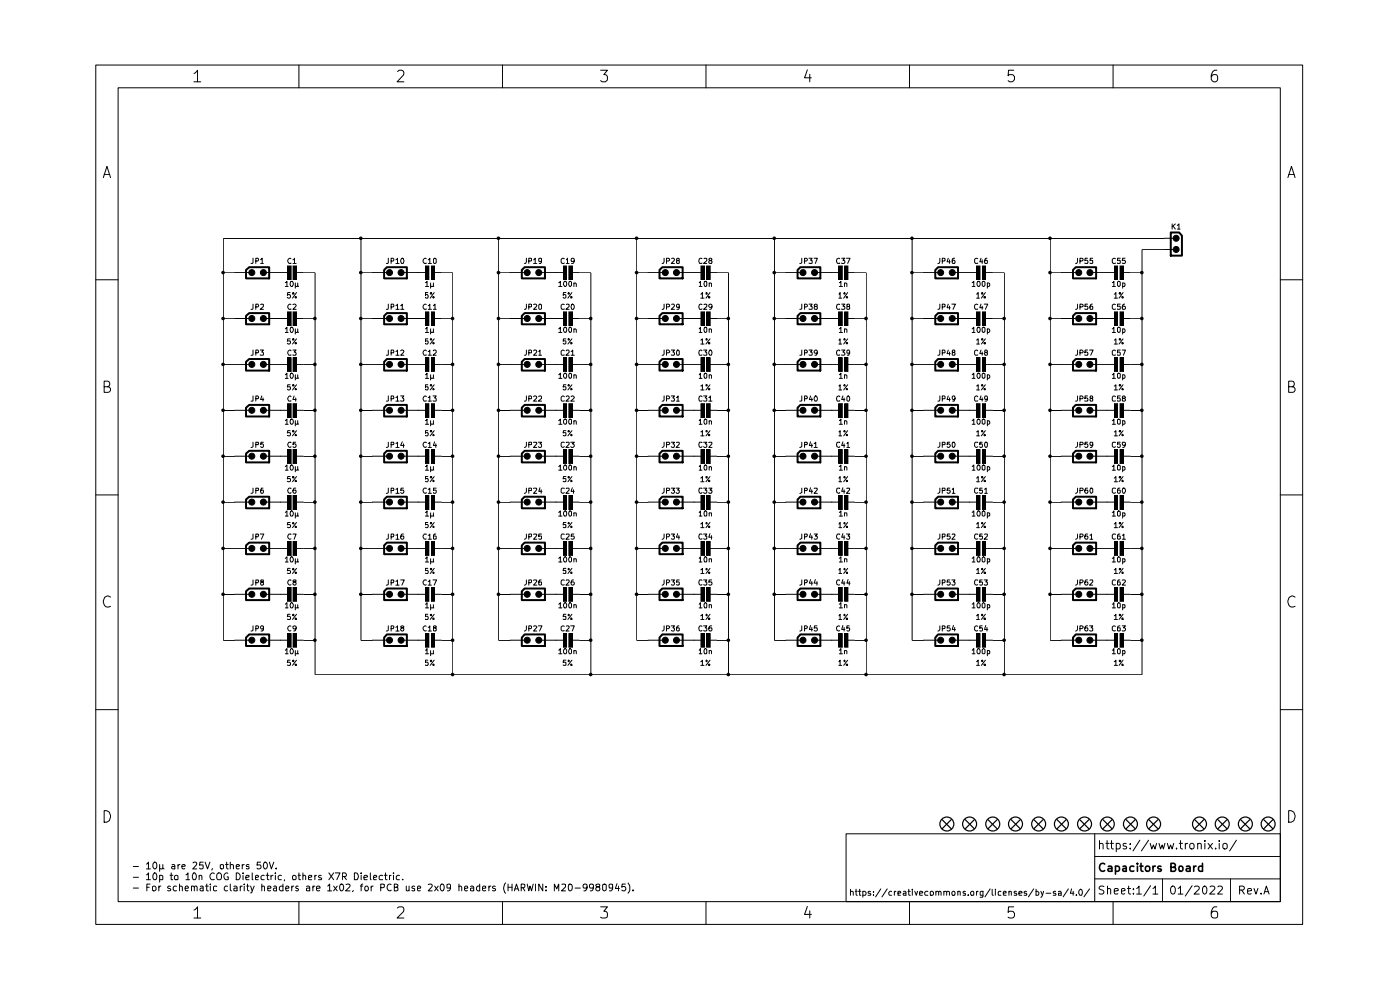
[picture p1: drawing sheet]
<svg xmlns="http://www.w3.org/2000/svg" width="297mm" height="210mm" viewBox="0 0 297 210" stroke-linecap="round" stroke-linejoin="round" font-family="sans-serif">
<g fill="none" stroke="#000" stroke-width=".21">
<path d="M20.3 13.8h256v182.3h-256zM25.1 18.6h246.5v172.7h-246.5zM41.1 15.6l.8-.7v2.5M41.1 17.4h1.5M63.4 13.8v4.8M84.3 15.2l.4-.3h.6l.3 .3 .1 .4-.1 .3-1.4 1.5h1.5M106.6 13.8v4.8M127.4 14.9h1.5l-.8 .9a.63 .63 0 0 1 .8 .5l-.1 .8-.4 .3h-.6l-.4-.3M149.8 13.8v4.8M171.3 14.8l-.6 1.7h1.4M171.8 15.7v1.7M193 13.8v4.8"/>
<path d="M215.1 14.9h-1.2v1.2l.3-.3 .8 .1 .2 .4v.5a.87 .87 0 0 1-1 .6l-.3-.3M236.1 13.8v4.8M258.1 14.9a1.1 1.1 0 0 0-1.1 1v.9a.72 .72 0 0 0 .5 .6 .72 .72 0 0 0 .7-.3l.1-.8a.74 .74 0 0 0-.7-.5 .74 .74 0 0 0-.6 .5M21.9 37.7l.8-2.4 .7 2.4M22.1 37h1.2M273.2 37.7l.8-2.4 .7 2.4M273.4 37h1.2M20.3 59.3h4.8M47.4 57.9h2.4M49.8 57.8h3M53.7 54.8v.9l-.1 .2h-.3M54.3 55.4l.5-.1 .1-.3-.2-.2h-.4v1.1"/>
<path d="M55.3 55.1l.3-.3v1.1M55.3 55.9h.6M56.5 57.8h4.8M60.5 59.9l.4-.2v1.1M61 56.4h.8v2.9h-.8zM61.6 59.8l.1-.1a.56 .56 0 0 1 .6 .4 .56 .56 0 0 1-.2 .6l-.3 .1-.2-.2zM61.7 54.9a.55 .55 0 0 0-.7 .3 .55 .55 0 0 0 .3 .7l.4-.1M62.1 55.1l.4-.3v1.1M62.1 55.9h.7M62.2 56.4h.7v2.9h-.7zM62.6 57.8h1.7M76.6 50.6v85.2h5.4"/>
<path d="M76.6 57.9h2.4M79 57.8h3M82.4 54.8v.9l-.1 .2h-.3M83 55.4l.5-.1 .1-.3-.2-.2h-.4v1.1M84 55.1l.3-.3v1.1M84 55.9h.7M85.2 54.9l.1-.1a.72 .72 0 0 1 .2 1.1l-.3-.1a.69 .69 0 0 1 0-.9zM85.7 57.8h4.9M90.2 56.4h.8v2.9h-.8zM90.3 59.9l.3-.2v1.1M90.4 54.9a.55 .55 0 0 0-.7 .3 .55 .55 0 0 0 .3 .7l.4-.1M90.8 55.1l.4-.3v1.1"/>
<path d="M90.8 55.9h.7M91.5 56.4h.7v2.9h-.7zM91.8 57.8h1.8M92 54.9l.3-.1 .2 .2v.7l-.1 .2-.5-.2zM93.7 57.9h2.4v85.2M105.8 50.6v85.2h5.4M105.8 57.9h2.4M108.2 57.8h3M111.7 54.8v.7l-.2 .4h-.3M112.2 55.4l.6-.1v-.4l-.6-.1v1.1M113.2 55.1l.3-.3v1.1M113.2 55.9h.7"/>
<path d="M114.9 55.3l-.1 .2h-.4l-.1-.6h.6v.7l-.2 .3h-.3M114.9 57.8h4.9M118.5 59.9l.4-.2v1.1M119.5 56.4h.7v2.9h-.7zM119.7 59.7a.58 .58 0 0 1 .6 .4 .58 .58 0 0 1-.3 .7 .66 .66 0 0 1-.3-1.1zM119.7 54.9l-.3-.1-.4 .2v.6l.2 .3 .5-.1M120.1 55.1l.3-.3v1.1M120.1 55.9h.6M120.7 56.4h.8v2.9h-.8zM120.7 59.8l.4-.1 .1 .2v.6l-.2 .3-.4-.4zM121 57.8h1.8M121.8 55.3l-.1 .2h-.5v-.2v-.4h.5a.82 .82 0 0 1-.1 1h-.4"/>
<path d="M122.9 57.9h2.4v85.2M135.1 50.6v85.2h5.4M135.1 57.9h2.4M137.5 57.8h3M140.9 54.8v.7l-.2 .4h-.2M141.4 55.4l.6-.1v-.4l-.6-.1v1.1M142.5 54.9l.4-.1 .2 .3-.7 .8h.7M143.8 55.3l-.3-.3 .1-.1h.5l-.2 .4h-.3l-.1 .2 .1 .4 .5-.1v-.4l-.2-.1M144.2 57.8h4.8M148.3 59.9l.3-.2v1.1M148.7 56.4h.8v2.9h-.8zM148.9 54.9l-.1-.1a.64 .64 0 0 0-.6 .4 .64 .64 0 0 0 .2 .7l.5-.1"/>
<path d="M149.3 54.9h.6v.4l-.6 .6h.6M149.4 59.8l.5-.1v.2v.6l-.2 .3-.4-.4zM149.9 56.4h.8v2.9h-.8zM150.3 57.8h1.8M150.6 55.3l-.2-.3 .2-.2 .4 .1v.3a.47 .47 0 0 0-.6 .5l.1 .2h.5v-.4l-.2-.2M152.1 57.9h2.5v85.2M164.3 50.6v85.2h5.5M164.3 57.9h2.4M166.7 57.8h3.1M170.1 54.8v.9l-.4 .2M170.7 55.4l.5-.1v-.4l-.5-.1v1.1M171.6 54.8h.7l-.3 .4 .3 .1v.5h-.7"/>
<path d="M172.7 54.8h.7l-.4 1.1M173.4 57.8h4.8M177.9 56.4h.8v2.9h-.8zM178.1 59.9l.3-.2v1.1M178.1 54.9l-.1-.1a.61 .61 0 0 0-.5 .4 .61 .61 0 0 0 .2 .7l.4-.1M178.6 54.8h.6l-.4 .4 .4 .1v.4l-.1 .2-.5-.1M179.2 56.4h.7v2.9h-.7zM179.5 57.8h1.8M179.6 54.8h.7l-.5 1.1M181.3 57.9h2.5v85.2M193.5 50.6v85.2h5.5M193.5 57.9h2.5"/>
<path d="M195.9 57.8h3.1M199.4 54.8v.7l-.2 .4h-.2M199.9 55.4l.6-.1v-.4l-.6-.1v1.1M201.2 54.8l-.3 .7h.7M201.4 55.1v.8M202.5 54.8l-.4 .1-.1 .1v.8l.5 .1 .1-.4-.2-.3-.4 .1v.2M202.6 57.8h4.9M206.2 59.9l.4-.2v1.1M207.1 56.4h.8v2.9h-.8zM207.4 59.7a.58 .58 0 0 1 .6 .4 .58 .58 0 0 1-.3 .7 .66 .66 0 0 1-.3-1.1zM207.4 54.9l-.3-.1-.3 .2v.6l.1 .3 .5-.1M208.1 54.8l-.2 .7h.6"/>
<path d="M208.4 59.9l.1-.2 .5 .2v.6l-.3 .3-.3-.3zM208.4 55.1v.8M208.4 56.4h.7v2.9h-.7zM208.7 57.8h1.9M209.4 54.8h-.2a.85 .85 0 0 0-.2 1.1l.5-.1v-.5l-.5-.1-.1 .3M210.6 57.9h2.5v85.2M222.8 50.6v85.2h5.4M222.8 57.9h2.4M225.1 57.8h3.1M228.6 54.8v.7l-.2 .4h-.2M229.1 55.4l.6-.1v-.4l-.6-.1v1.1M230.7 54.8h-.5l-.1 .5h.6v.6l-.6-.1"/>
<path d="M231.8 54.8h-.5l-.1 .5h.6v.5h-.6M231.9 57.8h4.8M236 59.9l.3-.2v1.1M236.4 56.4h.7v2.9h-.7zM236.6 54.9l-.3-.1-.3 .2v.6l.1 .3 .5-.1M237.1 59.9l.1-.2 .5 .2v.6l-.3 .3-.3-.3zM237.6 56.4h.8v2.9h-.8zM237.7 54.8h-.6v.5h.6l-.1 .6-.5-.1M237.9 57.8h1.9M238.7 54.8h-.5l-.1 .5h.6l.1 .4-.2 .2-.5-.1M239.8 57.9h2.5M247.1 50.5h1.8"/>
<path d="M247.1 50.6h-199.7v85.2h5.4M248.7 47.5v1.1M248.8 47.9l.5 .7M248.9 52.9l-6.6 .1v90.1h-175.5v-85.2h-2.4M249.3 47.5l-.6 .6M249.8 47.8l.3-.3v1.1M249.8 48.6h.6M271.6 59.3h4.7M47.4 77.3h2.4M47.4 67.6h2.4M49.8 77.3h3M49.8 67.6h3"/>
<path d="M53.7 74.2v1.1l-.4 .1M53.7 64.5v.9l-.1 .2h-.3M54.3 74.8h.5l.1-.3-.2-.3h-.4v1.2M54.3 65.1h.4l.2-.2-.2-.4h-.4v1.1M55.2 74.2h.7l-.4 .5 .4 .1v.5h-.7M55.3 64.6h.6v.4l-.7 .6h.7M56.5 77.3h4.8M56.5 67.6h4.8M60.5 69.8l.4-.4v1.1M60.5 79.5l.4-.3v1.1M60.5 70.5h.6M60.5 60.8h.6"/>
<path d="M61 66.2h.8v2.8h-.8zM61 75.9h.8v2.9h-.8zM61.5 71.9h-.5v.5l.5-.1v.6l-.4 .1-.1-.2M61.5 62.1h-.5v.6l.1-.2 .4 .1v.6h-.4l-.1-.1M61.6 69.5h.5a.7 .7 0 0 1-.1 1l-.4-.1zM61.6 79.2h.2a.49 .49 0 0 1 .4 .6l-.2 .5-.4-.1zM61.7 64.6a.55 .55 0 0 0-.7 .3 .55 .55 0 0 0 .3 .7l.4-.1M61.7 74.4l-.2-.2-.5 .6 .3 .6 .4-.1M62.1 71.9h.2v.2h-.2zM62.1 62.1h.1l.2 .1-.1 .2h-.2zM62.1 64.6l.5-.1 .2 .3-.7 .8h.7M62.1 74.2h.7l-.4 .5 .3 .1v.6l-.6-.1"/>
<path d="M62.2 66.2h.7v2.8h-.7zM62.2 75.9h.7v2.9h-.7zM62.6 77.3h1.7M62.6 67.6h1.7M62.7 72.6l.2 .2-.2 .2-.1-.2zM62.7 62.9l.2 .2-.2 .1-.1-.1zM62.7 60v1.1M62.7 69.8v1.1M62.7 79.5v1.1M62.9 71.9l-.8 1.1M62.9 62.1l-.8 1.1M63.2 69.8v.6l-.4 .1-.1-.1"/>
<path d="M63.2 60v.7l-.4 .1-.1-.2M63.2 79.5v.7l-.4 .1-.1-.2M63.2 70.4l.1 .1M63.2 60.6l.1 .2M64.4 77.3h2.4M64.4 67.6h2.4M76.6 77.3h2.4M76.6 67.6h2.4M79 77.3h3M79 67.6h3M82.4 64.5v.9l-.1 .2h-.3M82.4 74.2v1.1l-.4 .1"/>
<path d="M83 65.1h.4l.2-.2-.2-.4h-.4v1.1M83 74.8h.5l.1-.3-.2-.3h-.4v1.2M84 64.9l.3-.4v1.1M84 74.6l.3-.4v1.2M84 75.4h.7M84 65.6h.7M85 64.9l.3-.4v1.1M85 74.4l.4-.2 .3 .3-.7 .9h.7M85 65.6h.7M85.7 77.3h4.9M85.7 67.6h4.9M90.2 75.9h.8v2.9h-.8z"/>
<path d="M90.2 66.2h.8v2.8h-.8zM90.3 79.5l.3-.3v1.1M90.3 69.8l.3-.4v1.1M90.3 70.5h.6M90.3 60.8h.6M90.4 74.4l-.2-.2-.5 .6 .3 .6 .4-.1M90.4 64.6a.55 .55 0 0 0-.7 .3 .55 .55 0 0 0 .3 .7l.4-.1M90.8 71.9h-.5v.5l.5-.1v.6l-.4 .1-.1-.2M90.8 62.1h-.5v.6l.4-.2 .1 .2v.5h-.4l-.1-.1M90.8 74.6l.4-.4v1.2M90.8 64.9l.4-.4v1.1M90.8 75.4h.7"/>
<path d="M90.8 65.6h.7M91.3 72h.3l-.1 .1zM91.4 60v1.1M91.4 69.8v1.1M91.4 79.5v1.1M91.4 62.1l.2 .1-.1 .2-.2-.2zM91.5 75.9h.7v2.9h-.7zM91.5 66.2h.7v2.8h-.7zM91.8 77.3h1.8M91.8 67.6h1.8M91.9 72.6l.2 .2-.2 .2-.1-.2zM91.9 62.9l.2 .2-.2 .1-.1-.1z"/>
<path d="M91.9 79.5v.6l-.1 .2-.4-.2M91.9 70.4l.1 .1M91.9 69.8v.6l-.1 .1-.4-.1M91.9 60.6l.1 .2M91.9 60v.6l-.1 .2-.4-.2M91.9 74.4l.5-.2 .1 .2v.4l-.6 .6h.6M91.9 64.9l.4-.4v1.1M91.9 65.6h.6M92.1 71.9l-.8 1.1M92.1 62.1l-.8 1.1M93.7 77.3h2.4M93.7 67.6h2.4"/>
<path d="M105.8 77.3h2.4M105.8 67.6h2.4M108.2 77.3h3M108.2 67.6h3M111.7 74.2v.9l-.2 .3h-.3M111.7 64.5v.9l-.2 .2h-.3M112.2 74.8h.5l.1-.4-.2-.2h-.4v1.2M112.2 65.1l.6-.1v-.4l-.6-.1v1.1M113.2 74.4l.4-.2 .3 .3-.7 .9h.7M113.2 64.6l.4-.1 .3 .3-.7 .8h.7M114.3 74.6l.3-.4v1.2M114.3 75.4h.6"/>
<path d="M114.4 64.6l.2-.1 .3 .3v.6l-.2 .2-.4-.2zM114.9 77.3h4.9M114.9 67.6h4.9M118.5 79.5l.4-.3v1.1M118.5 69.8l.4-.4v1.1M118.5 70.5h.7M118.5 60.8h.7M119.5 75.9h.7v2.9h-.7zM119.5 66.2h.7v2.8h-.7zM119.6 79.3l.3-.1a.61 .61 0 0 1 .3 .5 .61 .61 0 0 1-.3 .6 .65 .65 0 0 1-.3-1zM119.7 69.4h.2a.61 .61 0 0 1 .3 .6 .61 .61 0 0 1-.3 .5 .74 .74 0 0 1-.2-1.1zM119.7 74.4l-.3-.2-.4 .3 .1 .8h.6"/>
<path d="M119.7 64.6l-.3-.1-.4 .3v.6l.2 .2 .5-.1M120.1 71.9h-.6v.5l.5-.1 .1 .5-.2 .2-.4-.2M120.1 62.1h-.6v.6l.4-.2 .2 .2v.4l-.2 .1-.4-.1M120.1 74.4l.5-.2 .1 .2v.4l-.6 .6h.6M120.1 64.6h.6v.4l-.6 .6h.6M120.5 72h.3l-.1 .1zM120.6 62.1l.2 .1-.1 .2-.2-.2zM120.7 75.9h.8v2.9h-.8zM120.7 66.2h.8v2.8h-.8zM120.7 79.2h.3l.2 .1v.7l-.2 .3a.74 .74 0 0 1-.3-1.1zM120.7 69.5l.4-.1 .1 .2v.7l-.2 .2a.74 .74 0 0 1-.3-1zM121 77.3h1.8"/>
<path d="M121 67.6h1.8M121.1 72.6h.2v.3l-.1 .1zM121.1 62.9h.2v.3h-.1zM121.2 74.6l.3-.4v1.2M121.2 75.4h.6M121.2 64.6l.3-.1a.74 .74 0 0 1 .2 1.1l-.5-.1zM121.3 71.9l-.8 1.1M121.3 62.1l-.8 1.1M121.7 79.6l.4-.1 .2 .2v.6M121.7 69.8h.4l.2 .1v.6M121.7 60.1l.4-.1 .2 .2v.6M121.7 60v.8"/>
<path d="M121.7 69.8v.7M121.7 79.5v.8M122.9 77.3h2.4M122.9 67.6h2.4M135.1 77.3h2.4M135.1 67.6h2.4M137.5 77.3h3M137.5 67.6h3M140.9 74.2v.9l-.2 .3h-.2M140.9 64.5v.9l-.2 .2h-.2M141.4 74.8h.5l.2-.3-.3-.3h-.4v1.2M141.4 65.1l.6-.1v-.4l-.6-.1v1.1"/>
<path d="M142.4 74.2h.7l-.4 .5 .4 .2-.1 .5-.6-.1M142.5 64.6l.4-.1 .2 .4-.7 .7h.7M143.8 74.2l.3 .3-.1 .9h-.3l-.2-.5zM144.1 65l-.1 .2h-.4v-.6h.5v.8l-.2 .2h-.3M144.2 77.3h4.8M144.2 67.6h4.8M148.3 79.5l.3-.3v1.1M148.3 69.8l.3-.4v1.1M148.3 70.5h.6M148.3 60.8h.6M148.7 62.4l.3-.3v1.1M148.7 72.1l.3-.2v1.1"/>
<path d="M148.7 63.2h.6M148.7 73h.6M148.7 75.9h.8v2.9h-.8zM148.7 66.2h.8v2.8h-.8zM148.9 74.4l-.1-.2a.64 .64 0 0 0-.6 .5 .64 .64 0 0 0 .2 .7l.5-.1M148.9 64.6l-.1-.1a.64 .64 0 0 0-.6 .5 .64 .64 0 0 0 .2 .6l.5-.1M149.3 74.2h.6l-.3 .5 .3 .1v.5h-.6M149.3 64.6h.6v.4l-.6 .6h.6M149.4 79.2h.3l.2 .1v.7l-.2 .3a.74 .74 0 0 1-.3-1.1zM149.4 69.5l.5-.1v.2v.7l-.2 .2a.74 .74 0 0 1-.3-1zM149.8 71.9h.2v.2h-.2zM149.9 62.1h.1v.3h-.2z"/>
<path d="M149.9 75.9h.8v2.9h-.8zM149.9 66.2h.8v2.8h-.8zM150.3 62.9h.2l.1 .2-.2 .1h-.1zM150.3 72.6h.2l.1 .2-.2 .2-.1-.1zM150.3 77.3h1.8M150.3 67.6h1.8M150.4 79.6l.4-.1 .2 .2v.6M150.4 60.1l.4-.1 .2 .2v.6M150.4 69.8h.4l.2 .1v.6M150.4 60v.8M150.4 69.8v.7M150.4 79.5v.8"/>
<path d="M150.5 74.3l.1-.1a.66 .66 0 0 1 .3 1.2h-.4l-.1-.5zM150.6 62.1l-.8 1.1M150.6 71.9l-.8 1.1M151 65v.2h-.5l-.1-.2v-.4h.6a.82 .82 0 0 1-.2 1h-.3M152.1 77.3h2.5M152.1 67.6h2.5M164.3 77.3h2.4M164.3 67.6h2.4M166.7 77.3h3.1M166.7 67.6h3.1M170.1 74.2v1.1l-.4 .1M170.1 64.5v.9l-.4 .2"/>
<path d="M170.7 74.8h.5v-.5l-.5-.1v1.2M170.7 65.1l.5-.1v-.4l-.5-.1v1.1M171.6 74.2h.7l-.3 .5 .3 .1v.5h-.7M171.6 64.5h.7l-.3 .4 .3 .1v.5h-.7M173 65l-.3-.2 .3-.3 .3 .1v.3a.47 .47 0 0 0-.6 .5l.2 .2h.4l.1-.4-.3-.2M173.4 74.8l-.1 .1h-.4l-.2-.1v-.3l.3-.3 .3 .1a.75 .75 0 0 1-.2 1.1h-.2M173.4 77.3h4.8M173.4 67.6h4.8M177.9 75.9h.8v2.9h-.8zM177.9 66.2h.8v2.8h-.8zM178 62.4l.2-.3v1.1M178 72.1l.2-.2v1.1"/>
<path d="M178 63.2h.6M178 73h.6M178.1 79.5l.3-.3v1.1M178.1 69.8l.3-.4v1.1M178.1 70.5h.6M178.1 60.8h.6M178.1 74.4l-.1-.2a.61 .61 0 0 0-.5 .5 .61 .61 0 0 0 .2 .7l.4-.1M178.1 64.6l-.1-.1a.61 .61 0 0 0-.5 .5 .61 .61 0 0 0 .2 .6l.4-.1M178.6 74.2h.6l-.4 .5 .4 .2v.3l-.1 .2-.5-.1M178.6 64.5h.6l-.4 .4 .4 .1v.4l-.1 .2-.5-.1M179.1 71.9l.2 .1-.1 .1h-.1zM179.2 62.1l.1 .1-.2 .2-.1-.2z"/>
<path d="M179.2 79.6l.3-.1 .2 .2v.6M179.2 60.1l.3-.1 .2 .2v.6M179.2 69.8h.3l.2 .1v.6M179.2 60v.8M179.2 69.8v.7M179.2 79.5v.8M179.2 75.9h.7v2.9h-.7zM179.2 66.2h.7v2.8h-.7zM179.5 77.3h1.8M179.5 67.6h1.8M179.6 62.9l.2 .2-.1 .1-.2-.1zM179.6 72.6l.2 .2-.1 .2-.2-.2z"/>
<path d="M179.8 65l-.1-.1v-.3l.4-.1 .2 .3-.2 .2-.4 .1v.5h.5l.1-.4-.2-.2M179.8 62.1l-.8 1.1M179.8 71.9l-.8 1.1M180.3 74.8l-.1 .1-.5-.1v-.4l.1-.2 .4 .1a.83 .83 0 0 1-.1 1.1h-.4M181.3 77.3h2.5M181.3 67.6h2.5M193.5 77.3h2.5M193.5 67.6h2.5M195.9 77.3h3.1M195.9 67.6h3.1M199.4 64.5v.9l-.2 .2h-.2M199.4 74.2v.9l-.2 .3h-.2"/>
<path d="M199.9 65.1l.6-.1v-.4l-.6-.1v1.1M199.9 74.8h.5l.1-.4-.2-.2h-.4v1.2M201.2 64.5l-.3 .8h.7M201.2 74.2l-.3 .8h.7M201.4 64.9v.7M201.4 74.7v.7M201.9 64.5h.8l-.5 1.1M202.2 74.8l-.2-.1v-.3l.4-.2 .2 .3-.2 .3h-.4l.1 .6h.4l.1-.5-.2-.1M202.6 77.3h4.9M202.6 67.6h4.9M206.2 69.8l.4-.4v1.1M206.2 79.5l.4-.3v1.1"/>
<path d="M206.2 70.5h.6M206.2 60.8h.6M207.1 66.2h.8v2.8h-.8zM207.1 75.9h.8v2.9h-.8zM207.2 62.4l.3-.3v1.1M207.2 72.1l.3-.2v1.1M207.2 63.2h.6M207.2 73h.6M207.4 69.4h.4a.78 .78 0 0 1-.1 1.1h-.2a.82 .82 0 0 1-.1-1.1zM207.4 64.6l-.3-.1-.3 .3v.6l.1 .2 .5-.1M207.4 74.4l-.3-.2-.3 .3v.8h.6M207.5 79.2a.56 .56 0 0 1 .5 .5 .56 .56 0 0 1-.5 .6 .7 .7 0 0 1 0-1.1z"/>
<path d="M208.1 64.5l-.2 .8h.6M208.1 74.2l-.2 .8h.6M208.2 72h.3l-.1 .1zM208.4 62.1l.1 .1-.2 .2-.1-.2zM208.4 69.6l.1-.2 .5 .2v.7l-.3 .2-.3-.2zM208.4 79.3l.2-.1 .4 .1v.7l-.3 .3-.3-.3zM208.4 64.9v.7M208.4 74.7v.7M208.4 66.2h.7v2.8h-.7zM208.4 75.9h.7v2.9h-.7zM208.7 77.3h1.9M208.7 67.6h1.9"/>
<path d="M208.8 62.9h.2v.3h-.1l-.2-.1zM208.8 72.6h.2v.3l-.1 .1-.2-.2zM208.8 64.5h.7l-.5 1.1M209 74.8l-.1-.3 .1-.2 .3-.1 .2 .5-.6 .2 .1 .5 .5-.1v-.5h-.2M209 62.1l-.8 1.1M209 71.9l-.8 1.1M209.5 60.1l.2-.1 .3 .3-.1 .4h-.4M209.5 69.8h.2l.3 .2-.1 .4h-.4M209.5 79.6l.2-.1 .3 .3-.1 .4h-.4M209.5 60v1.1M209.5 69.8v1.1M209.5 79.5v1.1"/>
<path d="M210.6 77.3h2.5M210.6 67.6h2.5M222.8 77.3h2.4M222.8 67.6h2.4M225.1 77.3h3.1M225.1 67.6h3.1M228.6 74.2v.9l-.2 .3h-.2M228.6 64.5v.9l-.2 .2h-.2M229.1 74.8h.5l.2-.3-.3-.3h-.4v1.2M229.1 65.1l.6-.1v-.4l-.6-.1v1.1M230.7 74.2h-.5l-.1 .6 .2-.1 .4 .1v.6l-.6-.1M230.7 64.5h-.5l-.1 .5h.6v.6l-.6-.1"/>
<path d="M231.1 74.2h.8l-.5 1.2M231.7 64.5h-.1a.85 .85 0 0 0-.3 1.1l.5-.1v-.5l-.4-.1-.2 .3M231.9 77.3h4.8M231.9 67.6h4.8M236 79.5l.3-.3v1.1M236 69.8l.3-.4v1.1M236 70.5h.6M236 60.8h.6M236.4 72.1l.3-.2v1.1M236.4 62.4l.3-.3v1.1M236.4 63.2h.7M236.4 73h.7"/>
<path d="M236.4 75.9h.7v2.9h-.7zM236.4 66.2h.7v2.8h-.7zM236.6 74.4l-.3-.2-.3 .3v.8h.6M236.6 64.6l-.3-.1-.3 .3v.6l.1 .2 .5-.1M237.1 79.3l.2-.1 .4 .1v.7l-.3 .3-.3-.3zM237.1 69.6l.1-.2 .5 .2v.7l-.3 .2-.3-.2zM237.4 72l.3-.1v.2h-.2zM237.6 62.1h.1v.3h-.2l-.1-.2zM237.6 75.9h.8v2.9h-.8zM237.6 66.2h.8v2.8h-.8zM237.7 74.2h-.6v.6l.1-.1 .5 .1-.1 .6-.5-.1M237.7 64.5h-.6v.5h.6l-.1 .6-.5-.1"/>
<path d="M237.9 77.3h1.9M237.9 67.6h1.9M238 72.6h.2v.4l-.2-.1zM238 62.9h.2v.3h-.2zM238.1 74.2h.7l-.5 1.2M238.2 79.6l.3-.1 .2 .3-.2 .5-.3-.1M238.2 69.8h.3l.2 .2-.2 .5-.3-.1M238.2 60.1l.3-.1 .2 .3-.2 .5-.3-.1M238.2 60v1.1M238.2 69.8v1.1M238.2 79.5v1.1M238.2 71.9l-.8 1.1"/>
<path d="M238.2 62.1l-.8 1.1M238.6 64.5l-.4 .1-.1 .8 .1 .2h.4l.2-.2v-.2l-.3-.3-.4 .3M239.8 77.3h2.5M239.8 67.6h2.5M22.1 82h.8a.62 .62 0 0 0 .4-.6 .62 .62 0 0 0-.4-.5h-.8v2.3h.8a.59 .59 0 0 0 .6-.6 .59 .59 0 0 0-.6-.6M47.4 87.1h2.4M49.8 87h3M52.8 96.8h-5.4M53.7 93.8v.9l-.4 .2M53.7 84v1l-.4 .1M54.3 94.3h.5v-.5h-.5v1.1M54.3 84.6h.5l.1-.4-.2-.2h-.4v1.1"/>
<path d="M55.5 84l-.2 .7h.7M55.8 84.4v.7M55.9 93.8h-.5l-.1 .5 .4-.2 .2 .2v.4l-.2 .2-.4-.2M56.5 96.8h4.8M56.5 87h4.8M60.5 99l.4-.4v1.1M60.5 89.2l.4-.3v1.1M60.5 99.7h.6M60.5 90h.6M60.5 80.3h.6M61 95.4h.8v2.9h-.8zM61 85.6h.8v3h-.8z"/>
<path d="M61.5 91.4h-.5v.5l.5-.1v.6h-.5M61.5 81.6h-.5v.5l.5-.1v.6l-.4 .1-.1-.2M61.6 98.7l.4-.1a.7 .7 0 0 1 0 1.1 .6 .6 0 0 1-.5-.4 .6 .6 0 0 1 .1-.6zM61.6 89l.2-.1a.56 .56 0 0 1 .4 .5 .56 .56 0 0 1-.4 .6l-.3-.4zM61.7 93.9l-.4-.1-.3 .4 .3 .6 .2 .1 .2-.2M61.7 84.2l-.2-.2-.5 .5 .3 .6 .4-.1M62.1 91.4h.2l.1 .1-.3 .1zM62.1 81.6h.2l.1 .2-.3 .1zM62.2 95.4h.7v2.9h-.7zM62.2 85.6h.7v3h-.7zM62.4 84l-.3 .7h.7M62.6 92.3l.1-.2 .2 .2-.2 .2z"/>
<path d="M62.6 82.5l.1-.1 .2 .1-.2 .2zM62.6 96.8h4.2M62.6 87h1.7M62.7 89.2v1.1M62.7 99v1.1M62.7 93.8h-.5l-.1 .5 .2-.2 .4 .1v.6l-.4 .1-.2-.2M62.7 84.4v.7M62.9 91.4l-.8 1.1M62.9 81.6l-.8 1.1M63.2 99v.6l-.4 .1-.1-.1M63.2 89.2v.7l-.4 .1-.1-.2M63.2 99.6l.1 .1"/>
<path d="M63.2 89.8l.1 .2M63.2 80.1l.1 .2M64.4 87.1h2.4M76.6 87.1h2.4M79 87h3M82 96.8h-5.4M82.4 93.8v.9l-.4 .2M82.4 84v1l-.4 .1M83 94.3h.5v-.5h-.5v1.1M83 84.6h.5l.1-.4-.2-.2h-.4v1.1M84 94.1l.3-.3v1.1M84 84.3l.3-.3v1.1"/>
<path d="M84 94.9h.7M84 85.1h.7M85 84h.7l-.4 .4 .4 .3-.1 .4-.6-.1M85.3 93.7l-.3 .8h.8M85.6 94.1v.8M85.7 96.8h4.9M85.7 87h4.9M90.2 95.4h.8v2.9h-.8zM90.2 85.6h.8v3h-.8zM90.3 99l.3-.4v1.1M90.3 89.2l.3-.3v1.1M90.3 99.7h.6"/>
<path d="M90.3 90h.6M90.3 80.3h.6M90.4 93.9l-.4-.1-.3 .4 .3 .6 .3 .1 .1-.2M90.4 84.2l-.2-.2-.5 .5 .3 .6 .4-.1M90.8 91.4h-.5v.5l.5-.1v.1l-.1 .6-.4-.1M90.8 81.6h-.5v.5l.5-.1v.6l-.4 .1-.1-.2M90.8 94.1l.4-.3v1.1M90.8 84.3h.2l.2-.3v1.1M90.8 94.9h.7M90.8 85.1h.7M91.4 91.4l.2 .1-.2 .1zM91.4 81.6l.2 .2-.2 .1z"/>
<path d="M91.4 89.2v1.1M91.4 99v1.1M91.5 95.4h.7v2.9h-.7zM91.5 85.6h.7v3h-.7zM91.8 92.3l.1-.2 .2 .2-.2 .2zM91.8 82.5l.1-.1 .2 .1-.2 .2zM91.8 96.8h4.3M91.8 87h1.8M91.9 84h.6l-.3 .4 .3 .2v.4h-.6M91.9 99.6l.1 .1M91.9 99v.6l-.1 .1-.4-.1M91.9 89.8l.1 .2"/>
<path d="M91.9 89.2v.6l-.1 .2-.4-.2M91.9 80.1l.1 .2M92.1 91.4l-.8 1.1M92.1 81.6l-.8 1.1M92.2 93.7l-.3 .8h.7M92.5 94.1v.8M93.7 87.1h2.4M105.8 87.1h2.4M108.2 87h3M111.2 96.8h-5.4M111.7 93.8v.8l-.5 .3M111.7 84v.8l-.2 .3h-.3"/>
<path d="M112.2 94.3h.5l.1-.4-.6-.1v1.1M112.2 84.6h.5l.1-.4-.2-.2h-.4v1.1M113.2 93.9l.6-.1 .1 .2-.7 .9h.7M113.2 84.2l.4-.2 .3 .2-.7 .9h.7M114.2 93.8h.7l-.3 .3 .3 .2v.4l-.2 .2h-.3l-.2-.2M114.3 84.2l.4-.2 .2 .2v.3l-.7 .6h.7M114.9 96.8h4.9M114.9 87h4.9M118.5 99l.4-.4v1.1M118.5 89.2l.4-.3v1.1M118.5 99.7h.7M118.5 90h.7"/>
<path d="M118.5 80.3h.7M119.5 95.4h.7v2.9h-.7zM119.5 85.6h.7v3h-.7zM119.7 98.7l.2-.1a.61 .61 0 0 1 .3 .6 .61 .61 0 0 1-.3 .5 .52 .52 0 0 1-.4-.6zM119.7 89l.2-.1a.61 .61 0 0 1 .3 .5 .61 .61 0 0 1-.3 .6 .63 .63 0 0 1-.2-1zM119.7 93.9l-.5-.1-.2 .3v.5l.2 .2 .3 .1 .2-.2M119.7 84.2l-.3-.2-.4 .3v.5l.2 .3 .5-.1M120.1 81.6h-.6v.5l.5-.1 .1 .5-.2 .2-.4-.2M120.1 91.4h-.6v.5l.5-.1 .1 .6h-.6M120.1 93.9l.5-.1 .1 .4-.6 .7h.6M120.1 84.2l.5-.2 .1 .2v.3l-.6 .6h.6M120.6 81.6l.2 .2-.2 .1z"/>
<path d="M120.6 91.4h.1v.2l-.2-.1zM120.7 95.4h.8v2.9h-.8zM120.7 85.6h.8v3h-.8zM120.7 98.7l.3-.1 .2 .3v.7l-.2 .1a.63 .63 0 0 1-.3-1zM120.7 89l.3-.1 .2 .2v.7l-.2 .2a.63 .63 0 0 1-.3-1zM121 96.8h4.3M121 87h1.8M121.1 82.5h.2v.1l-.1 .1zM121.1 92.2h.2v.2l-.1 .1zM121.1 93.8h.7l-.4 .3 .4 .3v.3l-.2 .2h-.4l-.1-.2M121.2 84.2l.4-.2 .2 .3-.7 .8h.7M121.3 81.6l-.8 1.1"/>
<path d="M121.3 91.4l-.8 1.1M121.7 99.1l.2-.1 .4 .1v.6M121.7 89.4l.2-.2 .4 .2v.6M121.7 89.2v.8M121.7 99v.7M122.9 87.1h2.4M135.1 87.1h2.4M137.5 87h3M140.5 96.8h-5.4M140.9 84v.8l-.2 .3h-.2M140.9 93.8v.8l-.4 .3M141.4 84.6h.5l.2-.4-.3-.2h-.4v1.1"/>
<path d="M141.4 94.3h.5l.2-.3-.2-.2h-.5v1.1M142.4 84h.7l-.4 .4 .4 .3-.1 .4-.6-.1M142.4 93.8h.7l-.4 .3 .4 .3-.1 .4-.4 .1-.2-.2M143.5 84.3l.3-.3v1.1M143.5 93.9l.5-.1 .1 .4-.7 .7h.7M143.5 85.1h.6M144.2 96.8h4.8M144.2 87h4.8M148.3 89.2l.3-.3v1.1M148.3 99l.3-.4v1.1M148.3 99.7h.6M148.3 90h.6"/>
<path d="M148.3 80.3h.6M148.7 81.9l.3-.3v1.1M148.7 91.6l.3-.2v1.1M148.7 82.7h.6M148.7 92.5h.6M148.7 85.6h.8v3h-.8zM148.7 95.4h.8v2.9h-.8zM148.9 84.2l-.1-.2a.68 .68 0 0 0-.4 1.1l.5-.1M148.9 93.9l-.5-.1a.66 .66 0 0 0 .4 1.1l.1-.2M149.3 84h.6l-.3 .4 .3 .2v.4h-.6M149.3 93.8h.6l-.3 .3 .3 .2v.4l-.1 .2h-.4l-.1-.2M149.4 89l.3-.1 .2 .2v.7l-.2 .2a.63 .63 0 0 1-.3-1z"/>
<path d="M149.4 98.7l.3-.1 .2 .3v.7l-.2 .1a.63 .63 0 0 1-.3-1zM149.8 81.6h.2v.3h-.2zM149.8 91.4h.2v.2h-.2zM149.9 85.6h.8v3h-.8zM149.9 95.4h.8v2.9h-.8zM150.3 82.5l.1-.1 .2 .1-.2 .2zM150.3 92.2l.1-.1 .2 .2-.2 .2zM150.3 96.8h4.3M150.3 87h1.8M150.4 84.3h.1l.2-.3v1.1M150.4 93.9l.6-.1v.2l-.6 .9h.6M150.4 85.1h.6"/>
<path d="M150.4 89.4l.2-.2 .4 .2v.6M150.4 99.1l.2-.1 .4 .1v.6M150.4 89.2v.8M150.4 99v.7M150.6 81.6l-.8 1.1M150.6 91.4l-.8 1.1M152.1 87.1h2.5M164.3 87.1h2.4M166.7 87h3.1M169.8 96.8h-5.5M170.1 84v1l-.4 .1M170.1 93.8v.9l-.4 .2"/>
<path d="M170.7 84.6h.5v-.5l-.5-.1v1.1M170.7 94.3h.5v-.5h-.5v1.1M172 84l-.3 .7h.7M172 93.7l-.3 .8h.7M172.2 84.4v.7M172.2 94.1v.8M172.7 94.1l.4-.3v1.1M172.7 94.9h.7M173 84a.66 .66 0 0 1 .2 1.1h-.3a.78 .78 0 0 1 .1-1.1zM173.4 96.8h4.8M173.4 87h4.8M177.9 85.6h.8v3h-.8z"/>
<path d="M177.9 95.4h.8v2.9h-.8zM178 91.6l.2-.2v1.1M178 81.9l.2-.3v1.1M178 82.7h.6M178 92.5h.6M178.1 89.2l.3-.3v1.1M178.1 99l.3-.4v1.1M178.1 99.7h.6M178.1 90h.6M178.1 80.3h.6M178.1 84.2l-.1-.2a.61 .61 0 0 0-.5 .5 .61 .61 0 0 0 .2 .6l.4-.1M178.1 93.9l-.4-.1a.56 .56 0 0 0-.2 .7 .56 .56 0 0 0 .6 .3v-.1"/>
<path d="M178.8 84l-.2 .7h.6M178.8 93.7l-.2 .8h.6M179.1 91.4l.2 .1-.2 .1zM179.1 81.6l.2 .2-.2 .1zM179.1 84.4v.7M179.1 94.1v.8M179.2 89.4l.1-.2 .4 .2v.6M179.2 99.1l.1-.1 .4 .1v.6M179.2 89.2v.8M179.2 99v.7M179.2 85.6h.7v3h-.7zM179.2 95.4h.7v2.9h-.7z"/>
<path d="M179.5 92.3l.2-.2 .1 .2-.1 .2zM179.5 82.5l.2-.1 .1 .1-.1 .2zM179.5 96.8h4.3M179.5 87h1.8M179.7 94.1l.2-.3v1.1M179.7 94.9h.6M179.8 91.4l-.8 1.1M179.8 81.6l-.8 1.1M179.9 84a.7 .7 0 0 1 .2 1.1l-.4-.2v-.7zM181.3 87.1h2.5M193.5 87.1h2.5M195.9 87h3.1"/>
<path d="M199 96.8h-5.5M199.4 93.8v.8l-.4 .3M199.4 84v.8l-.2 .3h-.2M199.9 94.3h.5l.1-.4-.6-.1v1.1M199.9 84.6h.5l.1-.4-.2-.2h-.4v1.1M201.2 84l-.3 .7h.7M201.4 84.4v.7M201.5 93.8h-.5l-.1 .5 .4-.2 .3 .3v.3l-.3 .2-.4-.2M202.1 93.8h.2a.59 .59 0 0 1 .3 .6 .59 .59 0 0 1-.3 .5l-.3-.2zM202.6 84.5l-.2 .2-.4-.1v-.4l.2-.2 .3 .1a.83 .83 0 0 1-.1 1h-.3M202.6 96.8h4.9M202.6 87h4.9"/>
<path d="M206.2 99l.4-.4v1.1M206.2 89.2l.4-.3v1.1M206.2 99.7h.6M206.2 90h.6M206.2 80.3h.6M207.1 95.4h.8v2.9h-.8zM207.1 85.6h.8v3h-.8zM207.2 81.9l.3-.3v1.1M207.2 91.6l.3-.2v1.1M207.2 82.7h.6M207.2 92.5h.6M207.4 93.9l-.5-.1-.1 .3v.5l.1 .2 .3 .1 .2-.2"/>
<path d="M207.4 84.2l-.3-.2-.3 .3v.5l.1 .3 .5-.1M207.5 98.6h.2a.61 .61 0 0 1 .3 .6 .61 .61 0 0 1-.5 .5 .7 .7 0 0 1 0-1.1zM207.5 88.9a.56 .56 0 0 1 .5 .5 .56 .56 0 0 1-.5 .6 .7 .7 0 0 1 0-1.1zM208.1 84l-.2 .7h.6M208.3 81.6l.2 .2-.2 .1zM208.3 91.4l.2 .1-.2 .1zM208.4 89.1l.2-.2 .4 .2v.7l-.3 .2-.3-.2zM208.4 93.8h-.5v.5v-.2l.5 .1v.6l-.5 .1v-.2M208.4 84.4v.7M208.4 95.4h.7v2.9h-.7zM208.4 85.6h.7v3h-.7zM208.4 98.7l.3-.1 .3 .3v.7l-.3 .1-.3-.1z"/>
<path d="M208.7 82.5l.2-.1 .1 .1-.1 .2zM208.7 92.3l.2-.2 .1 .1-.1 .3zM208.7 96.8h4.4M208.7 87h1.9M209 93.9l.4-.1 .1 .2v.7l-.3 .2-.3-.4zM209 81.6l-.8 1.1M209 91.4l-.8 1.1M209.5 99.1l.2-.1 .3 .2-.1 .4h-.4M209.5 89.3l.2-.1 .3 .3-.1 .4h-.4M209.5 84.5l-.2 .2h-.3l-.1-.5 .1-.2 .5 .2v.6l-.2 .3h-.3M209.5 89.2v1.1M209.5 99v1.1"/>
<path d="M210.6 87.1h2.5M222.8 87.1h2.4M225.1 87h3.1M228.2 96.8h-5.4M228.6 84v.8l-.2 .3h-.2M228.6 93.8v.8l-.4 .3M229.1 84.6h.5l.2-.4-.3-.2h-.4v1.1M229.1 94.3h.5l.2-.3-.2-.2h-.5v1.1M230.7 84h-.5l-.1 .6 .2-.2 .4 .1v.6l-.6-.1M230.7 93.8h-.5l-.1 .5 .2-.2 .4 .1v.6l-.4 .1-.2-.2M231.4 84.5l-.2-.2 .1-.2 .3-.1 .2 .4-.5 .2v.5l.5-.1v-.4l-.2-.1M231.8 94.2l-.2 .3h-.2l-.2-.3 .1-.4 .5 .1v.7l-.2 .3h-.3"/>
<path d="M231.9 96.8h4.8M231.9 87h4.8M236 89.2l.3-.3v1.1M236 99l.3-.4v1.1M236 99.7h.6M236 90h.6M236 80.3h.6M236.4 81.9l.3-.3v1.1M236.4 91.6l.3-.2v1.1M236.4 82.7h.7M236.4 92.5h.7M236.4 85.6h.7v3h-.7z"/>
<path d="M236.4 95.4h.7v2.9h-.7zM236.6 84.2l-.3-.2-.3 .3v.5l.1 .3 .5-.1M236.6 93.9l-.5-.1-.1 .3v.5l.1 .2 .3 .1 .2-.2M237.1 89.1l.2-.2 .4 .2v.7l-.3 .2-.3-.2zM237.1 98.7l.3-.1 .3 .3v.7l-.3 .1-.3-.1zM237.5 81.6h.2v.3l-.3-.1zM237.5 91.4h.2v.2h-.2zM237.6 85.6h.8v3h-.8zM237.6 95.4h.8v2.9h-.8zM237.7 84h-.6v.6l.1-.2 .5 .2-.1 .5-.5-.1M237.7 93.8h-.6v.5l.1-.2 .5 .2v.4l-.2 .2-.4-.2M237.9 96.8h4.4"/>
<path d="M237.9 87h1.9M238 82.5l.2-.1v.2h-.2zM238 92.2l.2-.1v.3h-.2zM238.2 89.3l.3-.1 .2 .3v.3l-.2 .2-.3-.1M238.2 99.1l.3-.1 .2 .2v.4l-.2 .1-.3-.1M238.2 89.2v1.1M238.2 99v1.1M238.2 81.6l-.8 1.1M238.2 91.4l-.8 1.1M238.3 84.5l-.2-.2 .2-.3 .5 .3a.61 .61 0 0 0-.6 .8h.4l.2-.2-.3-.4M238.8 94.2l-.3 .3-.4-.3 .1-.4h.4a.73 .73 0 0 1-.2 1.1h-.2M239.8 87.1h2.5"/>
<path d="M273.4 82h.7a.62 .62 0 0 0 .5-.6 .62 .62 0 0 0-.5-.5h-.7v2.3h.8a.59 .59 0 0 0 .6-.6 .59 .59 0 0 0-.7-.6M20.3 105h4.8M47.4 116.4h2.4M47.4 106.5h2.4M49.8 116.3h3M49.8 106.5h3M53.7 113.3v.9l-.4 .2M53.7 103.5v1l-.4 .1M54.3 113.9l.5-.1v-.5h-.5v1.1M54.3 104.1h.5v-.6h-.5v1.1M55.2 113.3h.8l-.5 1.1M55.8 103.5l-.3 .1a.74 .74 0 0 0-.1 1h.3l.2-.1v-.4l-.5-.1-.1 .1"/>
<path d="M56.5 116.3h4.8M56.5 106.5h4.8M60.5 118.4l.4-.3v1.1M60.5 108.7l.4-.3v1.1M60.5 119.2h.6M60.5 109.5h.6M61 114.8h.8v3h-.8zM61 105.1h.8v3h-.8zM61.5 110.8h-.5v.5h.5v.5h-.5M61.5 101.1h-.5v.5l.5-.1v.6h-.5M61.6 108.5l.4-.1a.82 .82 0 0 1 .1 1.1l-.5-.1zM61.7 113.4l-.4-.1a.56 .56 0 0 0-.2 .7 .56 .56 0 0 0 .6 .3"/>
<path d="M61.7 103.6l-.4-.1-.3 .5 .3 .6h.2l.2-.1M61.8 118.1a.66 .66 0 0 1 .3 1.1h-.4l-.2-.4zM62.1 110.9l.1-.1 .2 .2-.2 .2zM62.1 101.1h.2l.1 .2-.2 .1-.1-.1zM62.1 113.3h.7l-.4 1.1M62.2 114.8h.7v3h-.7zM62.2 105.1h.7v3h-.7zM62.6 111.8l.1-.2 .2 .2-.2 .1zM62.6 102l.1-.1 .2 .1-.2 .2zM62.6 116.3h1.7M62.6 106.5h1.7M62.7 108.8v1.1"/>
<path d="M62.7 118.5v1.1M62.7 103.5h-.3a.7 .7 0 0 0 0 1.1h.3l.1-.5-.1-.1h-.4l-.2 .1M62.9 110.8l-.8 1.1M62.9 101.1l-.8 1.1M63.2 119l.1 .2M63.2 118.5v.7h-.5v-.2M63.2 109.3l.1 .2M63.2 108.8v.7h-.5v-.2M64.4 116.4h2.4M64.4 106.5h2.4M76.6 116.4h2.4M76.6 106.5h2.4"/>
<path d="M79 116.3h3M79 106.5h3M82.4 103.5v1l-.4 .1M82.4 113.3v.9l-.4 .2M83 104.1h.5v-.6h-.5v1.1M83 113.9l.5-.1v-.5h-.5v1.1M84 103.8l.3-.3v1.1M84 113.5l.3-.2v1.1M84 104.6h.7M84 114.4h.7M85.6 103.5h-.5l-.1 .6 .6-.1v.6h-.4l-.2-.1M85.6 113.3h-.3a.7 .7 0 0 0-.1 1h.4l.1-.4-.1-.2h-.4l-.2 .2"/>
<path d="M85.7 116.3h4.9M85.7 106.5h4.9M90.2 105.1h.8v3h-.8zM90.2 114.8h.8v3h-.8zM90.3 108.7l.3-.3v1.1M90.3 118.4l.3-.3v1.1M90.3 119.2h.6M90.3 109.5h.6M90.4 103.6l-.4-.1-.3 .5 .3 .6h.3l.1-.1M90.4 113.4l-.4-.1a.56 .56 0 0 0-.2 .7 .56 .56 0 0 0 .6 .3M90.8 101.1h-.5v.5l.5-.1v.2l-.1 .5-.4-.1M90.8 110.8h-.5v.5l.4-.1 .1 .2-.1 .5-.4-.1"/>
<path d="M90.8 103.8l.4-.3v1.1M90.8 113.5l.4-.2v1.1M90.8 104.6h.7M90.8 114.4h.7M91.4 101.1l.2 .2-.2 .1-.1-.1zM91.4 108.8v1.1M91.4 118.5v1.1M91.4 110.8l.2 .2-.2 .2-.1-.2zM91.5 105.1h.7v3h-.7zM91.5 114.8h.7v3h-.7zM91.8 102l.1-.1 .2 .1-.2 .2zM91.8 111.8l.1-.2 .2 .2-.2 .1z"/>
<path d="M91.8 116.3h1.8M91.8 106.5h1.8M91.9 109.3l.1 .2M91.9 108.8v.7h-.5v-.2M91.9 119l.1 .2M91.9 118.5v.7h-.5v-.2M92.1 101.1l-.8 1.1M92.1 110.8l-.8 1.1M92.5 113.3h-.4l-.2 .2v.8h.6v-.6h-.5l-.1 .2M92.5 103.5h-.6v.6h.6v.4l-.1 .1-.5-.1M93.7 116.4h2.4M93.7 106.5h2.4"/>
<path d="M105.8 116.4h2.4M105.8 106.5h2.4M108.2 116.3h3M108.2 106.5h3M111.7 103.5v.8l-.5 .3M111.7 113.3v.7l-.5 .4M112.2 104.1h.5l.1-.5-.6-.1v1.1M112.2 113.9h.4l.2-.2v-.3l-.6-.1v1.1M113.2 103.6l.6-.1 .1 .2-.7 .9h.7M113.2 113.4l.6-.1 .1 .2-.7 .9h.7M114.6 103.5l-.3 .7h.7M114.8 103.9v.7"/>
<path d="M114.9 113.3h-.6v.5h.6v.5h-.6M114.9 116.3h4.9M114.9 106.5h4.9M118.5 108.7l.4-.3v1.1M118.5 118.4l.4-.3v1.1M118.5 119.2h.7M118.5 109.5h.7M119.5 105.1h.7v3h-.7zM119.5 114.8h.7v3h-.7zM119.7 108.5l.2-.1a.72 .72 0 0 1 .2 1.1l-.4-.1a.69 .69 0 0 1 0-.9zM119.7 118.2l.2-.1a.7 .7 0 0 1 .2 1.1h-.4l-.2-.4zM119.7 103.6l-.5-.1-.2 .3v.6l.4 .2 .3-.1"/>
<path d="M119.7 113.4l-.5-.1-.2 .2v.6l.4 .3 .3-.1M120.1 101.1h-.6v.5l.5-.1 .1 .6h-.6M120.1 110.8h-.6v.5h.6v.5h-.6M120.1 103.6l.5-.1 .1 .5-.6 .6h.6M120.1 113.4l.5-.1 .1 .4-.6 .7h.6M120.6 101.1l.2 .2-.2 .1-.1-.1zM120.6 110.8l.2 .2-.2 .2-.1-.2zM120.7 105.1h.8v3h-.8zM120.7 114.8h.8v3h-.8zM120.7 108.5l.3-.1 .2 .2v.7l-.1 .2-.4-.1zM120.7 118.3l.3-.2 .2 .3v.6l-.1 .2-.4-.1zM121 116.3h1.8"/>
<path d="M121 106.5h1.8M121.1 101.9h.2v.2l-.1 .1zM121.1 111.7h.2v.1l-.1 .1zM121.3 101.1l-.8 1.1M121.3 110.8l-.8 1.1M121.4 103.5l-.2 .7h.6M121.7 103.9v.7M121.7 108.9h.6v.6M121.7 118.6h.6v.6M121.7 113.3h-.5v.5l.5-.1 .1 .2-.1 .4h-.5M121.7 108.8v.7M121.7 118.5v.7"/>
<path d="M122.9 116.4h2.4M122.9 106.5h2.4M135.1 116.4h2.4M135.1 106.5h2.4M137.5 116.3h3M137.5 106.5h3M140.9 103.5v.8l-.4 .3M140.9 113.3v.7l-.4 .4M141.4 104.1h.5l.2-.4-.2-.2h-.5v1.1M141.4 113.9h.4l.3-.4-.2-.2h-.5v1.1M142.4 103.5h.7l-.4 .5h.3l.1 .1-.1 .5h-.4l-.2-.1M142.4 113.3h.7l-.4 .4h.3l.1 .2-.1 .4h-.6"/>
<path d="M143.4 103.5h.7l-.3 .5 .3 .1v.4l-.2 .1h-.3l-.2-.1M143.8 113.2l-.3 .8h.7M144 113.6v.8M144.2 116.3h4.8M144.2 106.5h4.8M148.3 108.7l.3-.3v1.1M148.3 118.4l.3-.3v1.1M148.3 119.2h.6M148.3 109.5h.6M148.7 111.2l.3-.4v1.1M148.7 101.4l.3-.3v1.1M148.7 111.9h.6"/>
<path d="M148.7 102.2h.6M148.7 105.1h.8v3h-.8zM148.7 114.8h.8v3h-.8zM148.9 103.6l-.5-.1a.66 .66 0 0 0 .4 1.1l.1-.1M148.9 113.4l-.5-.1a.58 .58 0 0 0-.2 .7 .58 .58 0 0 0 .7 .3M149.3 103.5h.6l-.3 .5 .3 .1v.4l-.1 .1h-.4l-.1-.1M149.3 113.3h.6l-.3 .4 .3 .1v.5h-.6M149.4 108.5l.3-.1 .2 .2v.9l-.5-.1zM149.4 118.3l.3-.2 .2 .3v.8l-.5-.1zM149.8 101.1h.2v.2l-.1 .1zM149.9 110.8l.1 .1-.1 .3zM149.9 105.1h.8v3h-.8z"/>
<path d="M149.9 114.8h.8v3h-.8zM150.3 111.7l.1-.1 .2 .2-.2 .1zM150.3 101.9h.1l.2 .1-.2 .2zM150.3 116.3h1.8M150.3 106.5h1.8M150.4 103.5h.6l-.4 .5h.4a.42 .42 0 0 1-.1 .5 .42 .42 0 0 1-.5 .1v-.1M150.4 108.9h.6v.6M150.4 118.6h.6v.6M150.4 108.8v.7M150.4 118.5v.7M150.6 113.2l-.2 .8h.6M150.6 110.8l-.8 1.1"/>
<path d="M150.6 101.1l-.8 1.1M151 113.6v.8M152.1 116.4h2.5M152.1 106.5h2.5M164.3 116.4h2.4M164.3 106.5h2.4M166.7 116.3h3.1M166.7 106.5h3.1M170.1 103.5v1l-.4 .1M170.1 113.3v.9l-.4 .2M170.7 104.1h.5v-.6h-.5v1.1M170.7 113.9l.5-.1v-.5h-.5v1.1"/>
<path d="M172 103.5l-.3 .7h.7M172 113.2l-.3 .8h.7M172.2 103.9v.7M172.2 113.6v.8M172.7 103.6l.6-.1 .1 .2-.7 .9h.7M172.7 113.3h.7l-.4 .4h.3v.6h-.6M173.4 116.3h4.8M173.4 106.5h4.8M177.9 105.1h.8v3h-.8zM177.9 114.8h.8v3h-.8zM178 111.2l.2-.4v1.1M178 101.4l.2-.3v1.1"/>
<path d="M178 111.9h.6M178 102.2h.6M178.1 108.7l.3-.3v1.1M178.1 118.4l.3-.3v1.1M178.1 119.2h.6M178.1 109.5h.6M178.1 103.6l-.4-.1a.56 .56 0 0 0-.2 .7 .56 .56 0 0 0 .6 .4v-.1M178.1 113.4l-.4-.1a.56 .56 0 0 0-.2 .7 .56 .56 0 0 0 .6 .3M178.8 103.5l-.2 .7h.6M178.8 113.2l-.2 .8h.6M179.1 101.1l.2 .2-.1 .1-.2-.1zM179.1 103.9v.7"/>
<path d="M179.1 113.6v.8M179.2 110.8l.1 .2-.1 .2-.2-.2zM179.2 108.9h.5v.6M179.2 118.6h.5v.6M179.2 108.8v.7M179.2 118.5v.7M179.2 105.1h.7v3h-.7zM179.2 114.8h.7v3h-.7zM179.5 111.8l.2-.2 .1 .2-.1 .1zM179.5 102l.2-.1 .1 .1-.1 .2zM179.5 116.3h1.8M179.5 106.5h1.8"/>
<path d="M179.6 113.3h.7l-.4 .4h.3l.1 .2-.1 .4h-.6M179.7 103.6l.5-.1 .1 .3-.7 .8h.7M179.8 110.8l-.8 1.1M179.8 101.1l-.8 1.1M181.3 116.4h2.5M181.3 106.5h2.5M193.5 116.4h2.5M193.5 106.5h2.5M195.9 116.3h3.1M195.9 106.5h3.1M199.4 103.5v.8l-.4 .3M199.4 113.3v.7l-.4 .4"/>
<path d="M199.9 104.1h.5l.1-.5-.6-.1v1.1M199.9 113.9h.4l.2-.2v-.3l-.6-.1v1.1M201.5 103.5h-.5l-.1 .6 .5-.1 .2 .4-.3 .2-.4-.1M201.5 113.3h-.5l-.1 .5 .5-.1 .2 .2-.1 .4h-.6M202 103.8l.3-.3v1.1M202 113.4l.5-.1 .1 .2-.7 .9h.7M202 104.6h.6M202.6 116.3h4.9M202.6 106.5h4.9M206.2 108.7l.4-.3v1.1M206.2 118.4l.4-.3v1.1M206.2 119.2h.6"/>
<path d="M206.2 109.5h.6M207.1 105.1h.8v3h-.8zM207.1 114.8h.8v3h-.8zM207.2 111.2l.3-.4v1.1M207.2 101.4l.3-.3v1.1M207.2 111.9h.6M207.2 102.2h.6M207.4 103.6l-.5-.1-.1 .3v.6l.1 .2h.3l.2-.1M207.4 113.4l-.5-.1-.1 .2v.6l.3 .3 .3-.1M207.5 108.4h.2a.78 .78 0 0 1 .1 1.1l-.4-.1a.7 .7 0 0 1 .1-1zM207.5 118.1a.66 .66 0 0 1 .3 1.1h-.4a.78 .78 0 0 1 .1-1.1zM208.2 111l.2-.2 .1 .2-.1 .2z"/>
<path d="M208.3 101.1l.2 .2-.1 .1-.2-.1zM208.4 103.5h-.5v.6l.5-.1v.6h-.5v-.1M208.4 113.3h-.5v.5l.5-.1v.2l-.1 .5-.4-.1M208.4 105.1h.7v3h-.7zM208.4 114.8h.7v3h-.7zM208.4 108.5l.3-.1 .3 .2v.7l-.2 .2-.4-.2zM208.6 118.1l.4 .3v.6l-.2 .2-.4-.2v-.6zM208.7 111.8l.2-.2 .1 .1-.1 .2zM208.7 102l.2-.1h.1l-.1 .3zM208.7 116.3h1.9M208.7 106.5h1.9M208.9 103.8l.3-.3v1.1"/>
<path d="M208.9 113.4l.5-.1 .1 .4-.7 .7h.7M208.9 104.6h.6M209 110.8l-.8 1.1M209 101.1l-.8 1.1M209.5 109.5h.4v-.7h-.4v1.1M209.5 119.2h.4v-.7h-.4v1.1M210.6 116.4h2.5M210.6 106.5h2.5M222.8 116.4h2.4M222.8 106.5h2.4M225.1 116.3h3.1M225.1 106.5h3.1"/>
<path d="M228.6 113.3v.7l-.4 .4M228.6 103.5v.8l-.4 .3M229.1 113.9h.4l.3-.4-.2-.2h-.5v1.1M229.1 104.1h.5l.2-.4-.2-.2h-.5v1.1M230.7 113.3h-.3a.7 .7 0 0 0-.1 1h.4l.1-.4-.1-.2h-.4l-.2 .2M230.7 103.5h-.3a.7 .7 0 0 0 0 1.1h.3l.1-.5-.1-.1h-.4l-.2 .1M231.2 113.5l.4-.2v1.1M231.2 114.4h.6M231.3 103.6l.3-.1 .2 .2v.7l-.2 .2-.4-.4zM231.9 116.3h4.8M231.9 106.5h4.8M236 118.4l.3-.3v1.1"/>
<path d="M236 108.7l.3-.3v1.1M236 119.2h.6M236 109.5h.6M236.4 111.2l.3-.4v1.1M236.4 101.4l.3-.3v1.1M236.4 111.9h.7M236.4 102.2h.7M236.4 114.8h.7v3h-.7zM236.4 105.1h.7v3h-.7zM236.6 113.4l-.5-.1-.1 .2v.6l.3 .3 .3-.1M236.6 103.6l-.5-.1-.1 .3v.6l.1 .2h.3l.2-.1M237.1 108.5l.3-.1 .3 .2v.7l-.2 .2-.4-.2z"/>
<path d="M237.3 118.1l.4 .3v.6l-.2 .2-.4-.2v-.6zM237.4 111l.2-.2 .1 .1-.1 .3zM237.5 101.1h.2v.2l-.1 .1-.2-.1zM237.6 113.3h-.4l-.1 .2v.8h.6l-.1-.6h-.5v.2M237.6 103.5h-.4l-.1 .3v.7l.1 .1 .5-.1-.1-.5h-.5v.1M237.6 114.8h.8v3h-.8zM237.6 105.1h.8v3h-.8zM237.9 116.3h1.9M237.9 106.5h1.9M238 111.7l.2-.1v.2h-.2zM238 101.9h.2v.2h-.2zM238.1 113.5l.3-.2v1.1"/>
<path d="M238.1 114.4h.7M238.2 119.2h.4v-.7h-.4v1.1M238.2 109.5h.4v-.7h-.4v1.1M238.2 103.6v-.1a.56 .56 0 0 1 .6 .4 .56 .56 0 0 1-.2 .7h-.3l-.1-.1zM238.2 110.8l-.8 1.1M238.2 101.1l-.8 1.1M239.8 116.4h2.5M239.8 106.5h2.5M271.6 105h4.7M23.4 126.7l-.5-.3a1.2 1.2 0 0 0-1 1.2 1.2 1.2 0 0 0 1 1.2l.5-.2M47.4 126.1h2.4M49.8 126.1h3"/>
<path d="M53.7 123v.9l-.4 .2M53.7 132.8v.9l-.4 .2M54.3 123.6l.5-.1v-.5h-.5v1.1M54.3 133.3h.5l.1-.4-.2-.1h-.4v1.1M55.5 123.4l-.2-.1 .1-.3h.4l.1 .4h-.4l-.2 .3 .2 .4 .4-.1v-.4l-.2-.2M55.9 133.2v.1l-.4 .1-.2-.5 .2-.1h.4l-.1 1-.4 .1M56.5 126.1h4.8M56.5 135.8h4.8M60.5 128.2l.4-.4v1.1M60.5 137.9l.4-.3v1.1M60.5 128.9h.6M60.5 138.7h.6"/>
<path d="M61 124.6h.8v2.9h-.8zM61 134.4h.8v2.9h-.8zM61.5 130.3h-.5v.5h.5v.6l-.5-.1M61.5 120.6h-.5v.5h.5l.1 .4-.2 .2-.4-.1M61.7 123.1l-.4-.1a.56 .56 0 0 0-.2 .7 .56 .56 0 0 0 .6 .3M61.7 132.8a.5 .5 0 0 0-.7 .5 .5 .5 0 0 0 .7 .5M61.8 127.8a.66 .66 0 0 1 .3 1.1h-.4l-.2-.4zM61.8 137.6a.66 .66 0 0 1 .3 1.1h-.4l-.2-.4v-.3zM62.1 130.4l.1-.1 .2 .2-.2 .1zM62.1 120.6h.1l.2 .1-.2 .2zM62.2 124.6h.7v2.9h-.7zM62.2 134.4h.7v2.9h-.7z"/>
<path d="M62.4 123.4l-.3-.2 .2-.2h.4v.4h-.3l-.3 .3a.35 .35 0 0 0 .3 .4 .35 .35 0 0 0 .4-.2 .35 .35 0 0 0-.2-.5M62.6 121.5l.1-.2 .2 .2-.2 .2zM62.6 126.1h1.7M62.6 135.8h4.2M62.7 128.3v1.1M62.7 138v1.1M62.7 131.1l.2 .1-.1 .2-.2-.2zM62.8 133.2l-.4 .2-.3-.2v-.3l.3-.1 .4 .1-.1 .9-.4 .1M62.9 130.3l-.8 1.1M62.9 120.6l-.8 1.1M63.2 128.9h.1M63.2 128.3v.6h-.5"/>
<path d="M63.2 138.6l.1 .1M63.2 138v.7l-.5-.1M64.4 126.1h2.4M76.6 126.1h2.4M79 126.1h3M82.4 123v.9l-.4 .2M82.4 132.8v.9l-.4 .2M83 123.6l.5-.1v-.5h-.5v1.1M83 133.3h.5l.1-.4-.2-.1h-.4v1.1M84 123.4l.3-.4v1.1M84 133.1l.3-.3v1.1M84 124.1h.7"/>
<path d="M84 133.9h.7M85 123h.8l-.5 1.1M85.3 133.2l-.3-.2a.31 .31 0 0 1 .4-.3 .31 .31 0 0 1 .2 .5h-.3l-.3 .2a.35 .35 0 0 0 .3 .5 .35 .35 0 0 0 .4-.3 .35 .35 0 0 0-.3-.4M85.7 126.1h4.9M85.7 135.8h4.9M90.2 134.4h.8v2.9h-.8zM90.2 124.6h.8v2.9h-.8zM90.3 137.9h.1l.2-.3v1.1M90.3 128.2l.3-.4v1.1M90.3 128.9h.6M90.3 138.7h.6M90.4 132.8a.5 .5 0 0 0-.7 .5 .5 .5 0 0 0 .7 .5"/>
<path d="M90.4 123.1l-.4-.1a.56 .56 0 0 0-.2 .7 .56 .56 0 0 0 .6 .3M90.8 120.6h-.5v.5l.4-.1 .1 .2v.3l-.1 .2-.4-.1M90.8 130.3h-.5v.5l.4-.1 .1 .3v.4l-.5-.1M90.8 133.1l.4-.3v1.1M90.8 123.4l.4-.4v1.1M90.8 124.1h.7M90.8 133.9h.7M91.4 128.3v1.1M91.4 138v1.1M91.4 120.6l.2 .1-.2 .2-.1-.2zM91.4 130.3l.2 .2-.2 .1-.1-.1zM91.5 134.4h.7v2.9h-.7z"/>
<path d="M91.5 124.6h.7v2.9h-.7zM91.8 121.5l.1-.2 .2 .2-.2 .2zM91.8 126.1h1.8M91.8 135.8h4.3M91.9 123h.7l-.5 1.1M91.9 131.1l.2 .1-.1 .2-.2-.2zM91.9 138.6l.1 .1M91.9 138v.7l-.5-.1M91.9 128.9h.1M91.9 128.3v.6h-.5M92.1 133.2l-.2-.1v-.3h.6v.4h-.4l-.2 .1v.5l.2 .1 .4-.1v-.5l-.1-.1M92.1 120.6l-.8 1.1"/>
<path d="M92.1 130.3l-.8 1.1M93.7 126.1h2.4M105.8 126.1h2.4M108.2 126.1h3M111.7 132.8v.7l-.5 .4M111.7 123v.8l-.5 .3M112.2 133.3h.4l.2-.1v-.4h-.6v1.1M112.2 123.6h.4l.2-.2-.1-.4h-.5v1.1M113.2 132.8h.4l.3 .1-.7 1h.7M113.2 123.1l.6-.1 .1 .2-.7 .9h.7M114.2 132.8h.8l-.5 1.1M114.8 123h-.3l-.2 .3v.7h.6l-.1-.6h-.4l-.1 .2"/>
<path d="M114.9 126.1h4.9M114.9 135.8h4.9M118.5 137.9l.4-.3v1.1M118.5 128.2l.4-.4v1.1M118.5 128.9h.7M118.5 138.7h.7M119.5 134.4h.7v2.9h-.7zM119.5 124.6h.7v2.9h-.7zM119.7 137.7l.2-.1a.7 .7 0 0 1 .2 1.1h-.4l-.2-.4zM119.7 127.9l.2-.1a.7 .7 0 0 1 .2 1.1h-.4l-.2-.4zM119.7 132.8h-.3l-.4 .2v.6l.4 .3 .3-.1M119.7 123.1l-.5-.1-.2 .3v.6l.4 .2 .3-.1"/>
<path d="M120.1 130.3h-.6v.5h.6v.5h-.6M120.1 120.6h-.6v.5h.6v.5h-.6M120.1 132.8h.6v.4l-.6 .7h.6M120.1 123.1l.5-.1 .1 .4-.6 .7h.6M120.6 130.3l.2 .2-.2 .1-.1-.1zM120.6 120.6l.2 .1-.2 .2-.1-.2zM120.7 134.4h.8v2.9h-.8zM120.7 124.6h.8v2.9h-.8zM120.9 137.6l.3 .2v.7l-.1 .2a.59 .59 0 0 1-.5-.5 .59 .59 0 0 1 .3-.6zM120.9 127.8l.3 .3v.7l-.1 .1h-.3l-.2-.4zM121 126.1h1.8M121 135.8h4.3"/>
<path d="M121.1 121.4h.2v.2l-.1 .1zM121.1 132.8h.7l-.4 1.1M121.2 131.1h.1v.3h-.2zM121.3 130.3l-.8 1.1M121.3 120.6l-.8 1.1M121.7 123h-.3a.7 .7 0 0 0 0 1.1l.3-.1 .1-.4-.1-.2h-.5v.2M121.7 138.1l.5-.1 .1 .7M121.7 128.4l.5-.1 .1 .6M121.7 128.3v.6M121.7 138v.7M122.9 126.1h2.4M135.1 126.1h2.4"/>
<path d="M137.5 126.1h3M140.9 132.8v.7l-.4 .4M140.9 123v.8l-.4 .3M141.4 133.3h.4l.3-.4-.7-.1v1.1M141.4 123.6h.4l.3-.4-.2-.2h-.5v1.1M142.4 132.8h.7l-.4 .4h.3l.1 .1-.1 .5h-.6M142.4 123h.7l-.4 .4h.3l.1 .2-.1 .4h-.6M144 132.8h-.3l-.2 .8 .3 .3 .3-.1-.1-.6h-.4l-.1 .1M144.1 123h-.5l-.1 .5 .5-.1 .1 .6h-.6M144.2 126.1h4.8M144.2 135.8h4.8M148.3 137.9l.3-.3v1.1"/>
<path d="M148.3 128.2l.3-.4v1.1M148.3 128.9h.6M148.3 138.7h.6M148.7 120.9l.3-.3v1.1M148.7 130.6l.3-.3v1.1M148.7 121.7h.6M148.7 131.4h.6M148.7 134.4h.8v2.9h-.8zM148.7 124.6h.8v2.9h-.8zM148.9 132.8a.5 .5 0 0 0-.7 .5 .5 .5 0 0 0 .7 .5M148.9 123.1l-.5-.1a.58 .58 0 0 0-.2 .7 .58 .58 0 0 0 .7 .3M149.3 132.8h.6l-.3 .4 .3 .1v.5h-.6"/>
<path d="M149.3 123h.6l-.3 .4 .3 .1v.5h-.6M149.4 137.7l.3-.1 .2 .2v.9l-.5-.1zM149.6 127.8l.3 .3v.8h-.4l-.2-.4zM149.9 120.6h.1l-.1 .3zM149.9 130.3l.1 .1-.1 .2zM149.9 134.4h.8v2.9h-.8zM149.9 124.6h.8v2.9h-.8zM150.3 121.4l.1-.1 .2 .2-.2 .2zM150.3 131.1h.1l.2 .1-.1 .2h-.2zM150.3 126.1h1.8M150.3 135.8h4.3M150.4 138.1l.5-.1 .1 .7"/>
<path d="M150.4 128.4l.5-.1 .1 .6M150.4 128.3v.6M150.4 138v.7M150.6 120.6l-.8 1.1M150.6 130.3l-.8 1.1M151 132.8h-.5l-.1 .4v.6h.6v-.6h-.5l-.1 .1M151 123h-.6v.5l.6-.1v.6h-.6M152.1 126.1h2.5M164.3 126.1h2.4M166.7 126.1h3.1M170.1 123v.9l-.4 .2M170.1 132.8v.9l-.4 .2"/>
<path d="M170.7 123.6l.5-.1v-.5h-.5v1.1M170.7 133.3h.5l.1-.4-.6-.1v1.1M172 122.9l-.3 .8h.7M172 132.7l-.3 .8h.7M172.2 123.4v.7M172.2 133.1v.8M173 122.9l-.3 .8h.7M173.3 132.8h-.5l-.1 .5 .6-.1v.6h-.6M173.3 123.4v.7M173.4 126.1h4.8M173.4 135.8h4.8M177.9 124.6h.8v2.9h-.8z"/>
<path d="M177.9 134.4h.8v2.9h-.8zM178 120.9l.2-.3v1.1M178 130.6l.2-.3v1.1M178 121.7h.6M178 131.4h.6M178.1 128.2l.3-.4v1.1M178.1 137.9l.3-.3v1.1M178.1 128.9h.6M178.1 138.7h.6M178.1 123.1l-.4-.1a.56 .56 0 0 0-.2 .7 .56 .56 0 0 0 .6 .3M178.1 132.8h-.2l-.4 .1v.3v.5l.4 .2 .2-.1M178.8 122.9l-.2 .8h.6"/>
<path d="M178.8 132.7l-.2 .8h.6M179.1 123.4v.7M179.1 133.1v.8M179.2 120.6l.1 .1-.1 .2-.2-.2zM179.2 130.3l.1 .2-.1 .1-.2-.1zM179.2 128.4l.4-.1 .1 .6M179.2 138.1l.4-.1 .1 .7M179.2 128.3v.6M179.2 138v.7M179.2 124.6h.7v2.9h-.7zM179.2 134.4h.7v2.9h-.7zM179.5 121.5l.2-.2 .1 .2-.1 .2z"/>
<path d="M179.5 126.1h1.8M179.5 135.8h4.3M179.7 131.1l.1 .1-.2 .2-.1-.2zM179.8 120.6l-.8 1.1M179.8 130.3l-.8 1.1M179.9 122.9l-.2 .8h.6M180.2 132.8h-.5v.5l.5-.1 .1 .4-.2 .3-.4-.1M180.2 123.4v.7M181.3 126.1h2.5M193.5 126.1h2.5M195.9 126.1h3.1M199.4 132.8v.7l-.4 .4"/>
<path d="M199.4 123v.8l-.4 .3M199.9 133.3h.4l.2-.1v-.4h-.6v1.1M199.9 123.6h.4l.2-.2v-.3l-.6-.1v1.1M201.5 132.8h-.5l-.1 .5 .5-.1 .2 .1-.1 .5h-.6M201.5 123h-.5l-.1 .5 .5-.1 .2 .2-.1 .4h-.6M201.9 123h.7l-.3 .4h.2l.1 .2-.1 .4h-.6M202.3 132.7l-.3 .8h.7M202.5 133.1v.8M202.6 126.1h4.9M202.6 135.8h4.9M206.2 137.9l.4-.3v1.1M206.2 128.2l.4-.4v1.1"/>
<path d="M206.2 128.9h.6M206.2 138.7h.6M207.1 134.4h.8v2.9h-.8zM207.1 124.6h.8v2.9h-.8zM207.2 130.6l.3-.3v1.1M207.2 120.9l.3-.3v1.1M207.2 121.7h.6M207.2 131.4h.6M207.4 132.8h-.3l-.3 .2v.6l.3 .3 .3-.1M207.4 123.1l-.5-.1-.1 .3v.6l.3 .2 .3-.1M207.5 137.6a.66 .66 0 0 1 .3 1.1h-.4a.78 .78 0 0 1 .1-1.1zM207.5 127.8a.66 .66 0 0 1 .3 1.1h-.4a.78 .78 0 0 1 .1-1.1z"/>
<path d="M208.2 130.5l.2-.2 .1 .2-.1 .1zM208.4 120.6l.1 .1-.1 .2-.2-.2zM208.4 132.8h-.5v.5l.5-.1v.6h-.5M208.4 123h-.5v.5l.5-.1v.6h-.5M208.4 134.4h.7v2.9h-.7zM208.4 124.6h.7v2.9h-.7zM208.6 137.6l.4 .2v.7l-.2 .2-.4-.2v-.7zM208.6 127.8l.4 .3v.7l-.2 .1-.4-.1v-.7zM208.7 121.5l.2-.2 .1 .1-.1 .3zM208.7 126.1h1.9M208.7 135.8h4.4M208.8 123h.7l-.4 .4 .4 .1v.5h-.7"/>
<path d="M208.9 131.1h.1v.3h-.2l-.1-.2zM209 130.3l-.8 1.1M209 120.6l-.8 1.1M209.1 132.7l-.2 .8h.6M209.4 133.1v.8M209.5 138.7h.4v-.7h-.4v1.1M209.5 128.9h.4v-.6h-.4v1.1M210.6 126.1h2.5M222.8 126.1h2.4M225.1 126.1h3.1M228.6 123v.8l-.4 .3M228.6 132.8v.7l-.4 .4"/>
<path d="M229.1 123.6h.4l.3-.4-.2-.2h-.5v1.1M229.1 133.3h.4l.3-.4-.7-.1v1.1M230.7 123h-.3a.7 .7 0 0 0-.1 1h.4l.1-.4-.1-.2h-.4l-.2 .2M230.7 132.8h-.4l-.2 .4 .1 .6h.5v-.6h-.4l-.2 .1M231.1 132.8h.7l-.3 .4 .3 .1v.5h-.7M231.2 123.1l.5-.1 .1 .4-.7 .7h.7M231.9 126.1h4.8M231.9 135.8h4.8M236 128.2l.3-.4v1.1M236 137.9h.1l.2-.3v1.1M236 128.9h.6M236 138.7h.6"/>
<path d="M236.4 130.6l.3-.3v1.1M236.4 120.9l.3-.3v1.1M236.4 121.7h.7M236.4 131.4h.7M236.4 124.6h.7v2.9h-.7zM236.4 134.4h.7v2.9h-.7zM236.6 123.1l-.5-.1-.1 .3v.6l.3 .2 .3-.1M236.6 132.8h-.3l-.3 .2v.6l.3 .3 .3-.1M237.1 137.8l.2-.2 .4 .2v.7l-.2 .2-.4-.2zM237.3 127.8l.4 .3v.7l-.2 .1-.4-.1v-.7zM237.4 130.5l.2-.2 .1 .1-.1 .2zM237.6 120.6h.1l-.1 .3-.2-.2z"/>
<path d="M237.6 123h-.4l-.1 .3v.7h.6l-.1-.6h-.5v.2M237.6 132.8l-.5 .2v.8h.6l-.1-.6h-.5v.1M237.6 124.6h.8v2.9h-.8zM237.6 134.4h.8v2.9h-.8zM237.9 126.1h1.9M237.9 135.8h4.4M238 131.1h.2v.3h-.2zM238 121.4l.2-.1v.3h-.2zM238.1 123.1l.5-.1 .2 .2-.7 .9h.7M238.1 132.8h.7l-.5 .4 .5 .1-.1 .5h-.6M238.2 128.9h.4v-.6h-.4v1.1M238.2 138.7h.4v-.7h-.4v1.1"/>
<path d="M238.2 130.3l-.8 1.1M238.2 120.6l-.8 1.1M239.8 126.1h2.5M274.7 126.7l-.5-.3a1.2 1.2 0 0 0-1 1.2 1.2 1.2 0 0 0 1 1.2l.5-.2M20.3 150.5h4.8M61.5 140h-.5v.5h.5v.6h-.5M62.1 140.1l.1-.1 .2 .2-.2 .2zM62.6 141h.3l-.1 .1zM62.9 140l-.8 1.1M90.8 140h-.5v.5h.4l.1 .5v.1h-.5M91.4 140l.2 .2-.2 .2-.1-.2zM91.8 141h.3l-.1 .1z"/>
<path d="M92.1 140l-.8 1.1M120.1 140h-.6v.5h.6v.6h-.6M120.6 140l.2 .2-.2 .2-.1-.2zM121.1 140.9h.2v.2h-.2zM121.3 140l-.8 1.1M148.7 140.4l.3-.4v1.1M148.7 141.1h.6M149.9 140l.1 .1-.1 .3zM150.3 140.9l.3 .1-.1 .1h-.2zM150.6 140l-.8 1.1M178 140.4l.2-.4v1.1M178 141.1h.6"/>
<path d="M179.2 140l.1 .2-.1 .2-.2-.2zM179.5 141h.3l-.1 .1zM179.8 140l-.8 1.1M207.2 140.4l.3-.4v1.1M207.2 141.1h.6M208.2 140.2l.2-.2 .1 .2-.1 .2zM208.7 141l.3-.1v.2h-.2zM209 140l-.8 1.1M236.4 140.4l.3-.4v1.1M236.4 141.1h.7M237.4 140.2l.2-.2 .1 .3-.1 .1zM238 140.9h.2v.2h-.2z"/>
<path d="M238.2 140l-.8 1.1M271.6 150.5h4.7M22.1 172a1.12 1.12 0 0 1 1.3 1.3l-.2 .8-.6 .3h-.5zM179.5 176.9h92.1v14.4h-92.1zM232.2 176.9v14.4M233.3 179.1l.2-.2 .4 .1 .1 1.1M233.3 178.3v1.8M234.6 178.9h.7M234.9 178.3v1.5l.4 .3M235.5 178.9h.7M235.8 178.3v1.5l.4 .3M236.8 179l.5-.1 .4 .3v.5l-.2 .3h-.7"/>
<path d="M236.8 178.9v1.8M238.9 179l-.4-.1-.3 .3 .1 .2 .6 .2v.4h-.7M239.8 179.9v.2M239.8 179v.2M241.8 178.2l-1.4 2.3M243.7 178.2l-1.6 2.3M244 178.9l.3 1.2 .4-.9 .3 .9 .4-1.2M245.9 178.9l.3 1.2 .3-.9 .3 .9 .3-1.2M247.6 178.9l.4 1.2 .3-.9 .4 .9 .3-1.2M249.6 179.9v.2M250.2 178.9h.7M250.4 178.3v1.5l.5 .3"/>
<path d="M251.5 178.9v1.2M252 178.9l-.4 .1-.1 .2M252.5 179.1l.2-.2 .5 .2 .1 .6-.1 .3-.5 .1-.2-.2zM254.1 179.1l.2-.2 .5 .1v1.1M254.1 178.9v1.2M255.6 178.3v.2M255.6 178.9v1.2M256.3 178.9l.9 1.2M257.2 178.9l-.9 1.2M257.9 179.9v.2M258.7 178.3v.2M258.7 178.9v1.2"/>
<path d="M259.5 179.1l.3-.2 .5 .2v.6l-.1 .3-.4 .1-.3-.2zM262.3 178.2l-1.4 2.3M273.4 172a1.12 1.12 0 0 1 1.3 1.3l-.2 .8-.6 .3h-.5zM28.3 183.8h1.1M28.3 186.1h1.1M28.3 188.4h1.1M31.1 183.3l.4-.4v1.4M31.1 185.6l.4-.4v1.4M31.1 184.3h.8M31.1 186.6h.8M31.2 188.2h.5M31.8 187.5h-.6v1.5"/>
<path d="M32.3 188.1l.3-.1h.3l.2 .7a.45 .45 0 0 1-.8 .1zM32.8 182.9a.78 .78 0 0 1 .6 .5 .78 .78 0 0 1-.3 .8l-.2 .1a.8 .8 0 0 1-.5-.6 .8 .8 0 0 1 .4-.8zM32.8 185.2a.89 .89 0 0 1 .3 1.4h-.4l-.3-.5 .1-.6zM33.7 188v1M33.9 185.8l.4-.1 .2 .1v.7l-.6 .1M33.9 183.4v1.4M33.9 185.7v1.4M34.1 188h-.3l-.1 .3M34.5 184.1l.3 .2M34.5 183.4v.8l-.4 .1-.2-.2M36.1 185.7h.6M36.1 188a.35 .35 0 0 0-.3 0 .35 .35 0 0 0-.2 .3l.6 .4-.2 .3-.4-.1"/>
<path d="M36.3 185.2v1.4h.4M36.5 183.5l.4-.1 .2 .2v.7M37 185.9a.45 .45 0 0 1 .8-.1l-.1 .8h-.5zM37.1 183.7l-.6 .1-.1 .2 .3 .3 .4-.1M37.4 188h-.4l-.3 .3v.4l.3 .3 .4-.1M37.8 183.4v.9M38.1 188.1v-.1a.36 .36 0 0 1 .6 .2v.8M38.1 187.5v1.5M38.2 183.4l-.4 .2M38.6 183.8l.7-.1-.2-.3-.5 .2v.5l.3 .2 .3-.1M39.3 188.5l.7-.1-.2-.4h-.4l-.1 .7 .2 .3 .4-.1M39.5 185.6l.4-.4v1.4"/>
<path d="M39.5 186.6h.7M40.6 188.1v-.1a.36 .36 0 0 1 .6 .2v.8M40.6 188v1M41 183l.1-.1h.4l.2 .4-.8 1h.8M41 185.2h.1a.87 .87 0 0 1 .3 1.4h-.4l-.2-.5zM41.1 193l.8-.6v2.3M41.1 194.7h1.5M41.2 188.2l.2-.2h.3l.1 1M42.2 185.8l.2-.1 .4 .1v.8M42.2 185.7v.9M42.5 188h.6v1M43.1 182.9h-.7l-.1 .7 .7-.1 .1 .6-.3 .2h-.3l-.2-.2"/>
<path d="M43.1 188.4h-.4l-.3 .2 .3 .4 .4-.1M43.5 182.9l.5 1.4 .5-1.4M43.6 188h.6M43.9 187.5v1.4l.3 .1M44.6 187.5v.1M44.6 188v1M45 184.2v.4M45.5 185.3l-.1-.1a.73 .73 0 0 0-.9 .5 .73 .73 0 0 0 .4 .9l.6-.1M46 188h-.5l-.2 .1v.7l.2 .2 .5-.1M46.1 185.4l.5-.2a.96 .96 0 0 1 .1 1.4h-.5a.99 .99 0 0 1-.1-1.2zM46.7 183.5h.7l-.1 .7-.3 .1-.3-.2zM47.8 183.4h.6"/>
<path d="M48.1 182.9v1.2l.3 .2M48.3 188h-.5l-.2 .3v.4l.2 .3 .5-.1M48.3 185.2a.73 .73 0 0 0-.8 .5 .73 .73 0 0 0 .3 .9l.6-.1v-.5h-.2M48.8 183.5l.5-.1 .2 .2v.7M48.8 187.5v1.2l.3 .3M48.8 182.9v1.4M49.6 188h.6l.1 1M50.1 183.8l.7-.1-.2-.3h-.3l-.2 .2v.5l.2 .2 .4-.1M50.1 185.2a.79 .79 0 0 1 .8 .5 .79 .79 0 0 1-.3 .9h-.5zM50.3 188.4l-.7 .1v.4h.7M51 188v1M51.4 188h-.3l-.1 .3"/>
<path d="M51.4 183.4v.9M51.6 185.2v.1M51.6 185.7v.9M51.8 183.4l-.4 .2M51.8 187.5v.1M51.8 188v1M52.2 186.2l.6-.2v-.2l-.4-.1-.2 .2v.7h.6M52.3 188h.5M52.5 187.5v1.2l.3 .3M52.8 183.5l-.3-.1-.3 .2 .1 .2 .5 .1v.3h-.6M53.2 188l.3 1M53.5 185.2v1.4h.2"/>
<path d="M53.9 188l-.5 1.3-.2 .1M54.2 186.2l.7-.2-.1-.2-.4-.1-.2 .2 .1 .7h.5M55.3 182.9h-.7l-.1 .7 .7-.1 .2 .6-.4 .2h-.3l-.2-.2M55.5 188.1l.2-.1h.3l.1 1M55.5 187.5v1.5M56 183l.2-.1a.76 .76 0 0 1 .5 .7 .76 .76 0 0 1-.5 .7 .97 .97 0 0 1-.2-1.3zM56 185.8a.45 .45 0 0 0-.6 .1l.1 .7h.5M56.5 185.7h.6M56.7 185.2v1.2l.1 .2h.3M56.8 188.5l.7-.1-.1-.4h-.6v.9h.6M57.1 182.9l.5 1.4 .5-1.4M57.5 185.7v.9"/>
<path d="M57.9 185.7l-.4 .2M58.1 188h.5l.1 1M58.4 185.2v.1M58.4 185.7v.9M58.6 184.1v.2M58.7 188.4h-.5l-.2 .2 .2 .4 .5-.1M59.7 185.8l-.4-.1-.3 .2 .2 .7h.5M60 188h-.6l-.1 .7a.52 .52 0 0 0 .7 .2M60 187.5v1.5M60.4 186.6l-.1 .3M60.6 188.5l.7-.1-.1-.4h-.4l-.2 .2 .1 .7h.5M61.9 188v1"/>
<path d="M62.1 185.8a.45 .45 0 0 1 .7 .1l-.1 .7h-.6zM62.3 188l-.4 .3M63.2 188h-.3l-.2 .2 .2 .3h.3v.4h-.5M63.2 185.7h.6M63.4 185.2v1.2l.1 .2h.3M63.4 191.3v4.8M64.3 185.8l.1-.1 .4 .1 .1 .8M64.3 185.2v1.4M65 188h.6l.1 1M65.4 186.2l.7-.2v-.2l-.4-.1-.3 .2 .1 .7h.6M65.7 188.4l-.7 .1v.4h.7M66.4 188v1"/>
<path d="M66.8 188h-.3l-.1 .3M66.8 185.7v.9M67.1 185.7l-.3 .2M67.1 188.5l.8-.1-.1-.4h-.4l-.3 .2 .1 .7h.6M68.2 185.8a.36 .36 0 0 0-.6 .1l.6 .4v.3h-.6M69.5 188l.4-.5v1.5M69.5 189h.9M69.8 185.2l1 1.4M70.8 185.2l-1 1.4M70.8 188l.7 1M71.1 185.2h1l-.6 1.4M71.5 188l-.7 1"/>
<path d="M72.2 187.6l.2-.1a.73 .73 0 0 1 .6 .8 .73 .73 0 0 1-.6 .7l-.4-.6zM72.6 185.9l.8-.1a.45 .45 0 0 0-.2-.6h-.6v1.4M73 185.9l.5 .7M73.4 187.6l.6-.1 .2 .5-.9 1h.9M74.9 188.9l-.1 .2M75.2 185.2a.81 .81 0 0 1 .8 .5 .81 .81 0 0 1-.2 .9h-.6zM76.5 188h.5M76.6 185.2v.1M76.6 185.7v.9M77 187.5l-.4 .2v1.3M77.2 186.2l.8-.2-.1-.2-.4-.1-.3 .2 .1 .7h.6M77.5 188.1l.1-.1 .5 .1v.6l-.2 .3h-.3l-.2-.3z"/>
<path d="M78.6 185.2v1.2l.1 .2M78.7 188v1M79.2 188l-.5 .3M79.2 186.2l.7-.2-.1-.3-.5 .1-.1 .6 .1 .2h.5M80.8 188.3l.6-.1 .1-.6-.7-.1v1.5M81.2 185.8a.52 .52 0 0 0-.8 .1l.2 .7h.6M81.5 185.7h.6M81.8 185.2v1.2l.1 .2h.2M82.6 185.7v.9M83 185.7l-.4 .2M83 187.6a.66 .66 0 0 0-.9 .7 .66 .66 0 0 0 .9 .6v-.1M83.5 185.2v.1"/>
<path d="M83.5 185.7v.9M83.6 188.2l.6-.1 .2-.1-.1-.4-.7-.1v1.5h.6l.2-.2v-.4l-.3-.2M84.3 192.6l.4-.2h.6a.67 .67 0 0 1 .3 1l-1.4 1.3h1.5M84.7 185.8a.45 .45 0 0 0-.6 .1l.1 .7h.5M85.4 186.5v.1M86.2 188v.9l.3 .1 .3-.2M86.8 188v1M88 188a.35 .35 0 0 0-.4 0 .35 .35 0 0 0-.2 .3l.6 .2v.4h-.6M88.6 188.5l.6-.1-.1-.4h-.5v.7l.1 .3 .5-.1M90.8 187.6l.6-.1a.36 .36 0 0 1 .2 .6l-.8 .9h.9M92.2 188l.8 1M93 188l-.8 1"/>
<path d="M93.6 187.6l.1-.1a.76 .76 0 0 1 .5 .8 .76 .76 0 0 1-.5 .7 1.01 1.01 0 0 1-.1-1.4zM95.6 188.1l-.1 .3h-.6l-.1-.8 .5-.1 .3 .3-.2 1-.5 .2M97.4 188.1v-.1a.36 .36 0 0 1 .6 .2v.8M97.4 187.5v1.5M98.5 188.5l.7-.1-.1-.4h-.5l-.1 .7 .3 .3 .3-.1M99.8 188h.6l.1 1M100.5 188.4l-.7 .1v.4h.7M101.8 188h-.5l-.2 .3v.4l.2 .3 .5-.1M101.8 187.5v1.5M102.4 188.5l.6-.1v-.4h-.4l-.2 .2v.7h.6M103.7 188v1M104.1 188h-.3l-.1 .3"/>
<path d="M105.1 188a.35 .35 0 0 0-.4 0 .35 .35 0 0 0-.2 .3l.7 .4-.3 .3-.4-.1M106.6 191.3v4.8M107.3 187.3a1.64 1.64 0 0 0 0 2.2M107.8 188.2h.8M107.8 187.5v1.5M108.6 187.5v1.5M109.1 189l.5-1.5 .5 1.5M109.2 188.5h.7M110.6 188.3l.6-.1 .1-.6-.7-.1v1.5M110.9 188.3l.4 .7M111.8 187.5l.4 1.5 .2-1 .4 1 .3-1.5M113.6 187.5v1.5"/>
<path d="M115.1 187.5v1.5l-.8-1.5v1.5M115.8 188.8v.2M115.8 188v.2M117.6 189v-1.5l.5 1 .4-1v1.5M119.2 187.6h.8v.5l-.9 .9h.9M120.6 187.6l.3-.1a.75 .75 0 0 1 .5 .8 .75 .75 0 0 1-.5 .7l-.3-.2v-.4zM122 188.4h1.1M124.5 188.1l-.1 .3h-.5l-.2-.3 .1-.5 .5-.1 .2 .3v.8l-.2 .3-.4 .1M125.9 188.1l-.2 .3h-.5l-.2-.3 .1-.5 .5-.1 .3 .3-.2 1-.5 .2M126.7 188.1l-.3-.2a.43 .43 0 0 1 .4-.4 .43 .43 0 0 1 .5 .4l-.1 .1-.6 .2-.2 .2v.3a.46 .46 0 0 0 .4 .3 .46 .46 0 0 0 .5-.3v-.3l-.3-.3M127.4 192.4h1.5l-.8 .9a.63 .63 0 0 1 .8 .4l-.1 .9a1.15 1.15 0 0 1-1.4 0M127.9 187.6l.4-.1 .3 .3v.9l-.3 .3-.5-.3z"/>
<path d="M130 188.1l-.1 .3h-.6v-.8h.7v1l-.4 .4h-.3M130.9 187.4l-.3 1.1h.8M131.2 188v1M132.7 187.5h-.7l-.1 .7 .6-.2 .3 .4v.3l-.3 .3-.6-.2M133.3 187.3l.3 .7a1.77 1.77 0 0 1-.3 1.5M134.3 188.8v.2M149.8 191.3v4.8M171.3 192.3l-.6 1.7h1.4M171.8 193.2v1.5M180.4 189.2l.2-.1 .4 .1v.7M180.4 188.6v1.3M181.4 189.1h.5"/>
<path d="M181.6 188.6v1.1l.3 .2M182.1 189.1h.5M182.4 188.6v1.3h.2M183 189.1h.5l.2 .2-.1 .6h-.6M183 189.1v1.2M184.7 189.1h-.3l-.3 .1 .1 .3h.4l.1 .2v.2h-.6M185.3 189.8v.1M185.3 189.1v.1M186.9 188.5l-1.1 1.7M188.2 188.5l-1.1 1.7M189.1 189.1h-.3l-.3 .2 .1 .5 .5 .1M189.7 189.1v.8"/>
<path d="M190.1 189.1l-.4 .2M190.5 189.5l.6-.1-.2-.3h-.4v.8h.5M191.7 189.1h.3l.2 .1v.7h-.5v-.4l.5-.1M192.6 189.1h.5M192.8 188.6v1.1l.1 .2h.2M193 191.3v4.8M193.5 188.6v.2M193.5 189.1v.8M194.1 189.1l.3 .8 .2-.8M195.1 189.5l.6-.1v-.3h-.5l-.1 .1 .1 .7h.5M196.8 189.1h-.4l-.2 .2 .1 .6h.5M197.4 189.2l.4-.1 .2 .2-.1 .6-.5-.1z"/>
<path d="M198.5 189.2l.2-.1 .4 .1v.7M198.5 189.1v.8M199.1 189.2l.2-.1 .3 .1v.7M200.2 189.2l.3-.1 .3 .1v.7M200.2 189.1v.8M200.8 189.2l.2-.1 .4 .1v.7M201.9 189.3l.3-.2h.3v.8h-.4zM203.2 189.2l.2-.1h.3v.8M203.2 189.1v.8M204.8 189.1h-.3l-.2 .1 .1 .3 .4 .1v.3h-.5M205.4 189.8v.1M205.9 189.3l.3-.2h.2l.2 .1v.6l-.5 .1z"/>
<path d="M207.2 189.1v.8M207.5 189.1l-.3 .2M208.5 189.1v1.1l-.1 .1h-.5M208.5 189.1h-.3l-.3 .1v.6l.6 .1M210.1 188.5l-1.1 1.7M210.5 188.6v1.1l.2 .2M211.2 188.6v.2M211.2 189.1v.8M212.3 189.1h-.3l-.3 .2 .1 .6h.5M212.8 189.5l.6-.1v-.3h-.4l-.2 .1 .1 .7h.5M214 189.2l.2-.1h.3v.8M214 189.1v.8"/>
<path d="M215.1 192.4h-1.2v1.1l.3-.2 .8 .1 .2 .3v.6l-.1 .3a.97 .97 0 0 1-1.2 0M215.6 189.1h-.3l-.2 .1 .1 .3 .5 .2-.1 .2h-.5M216.2 189.5l.6-.1-.1-.3h-.3l-.2 .1v.7h.5M217.8 189.1h-.3l-.2 .1v.3h.4l.1 .2v.2h-.5M219.3 188.5l-1.1 1.7M219.8 188.6v1.3h.4l.2-.6-.3-.2h-.3M220.8 189.1l.3 .8M221.4 189.1l-.3 .8-.3 .4M221.9 189.5h1M223.9 189.1h-.3l-.2 .1 .1 .3h.4l.1 .2-.1 .2h-.5M224.5 189.1h.5l.1 .1v.7h-.6v-.4l.6-.1M226.6 188.5l-1.1 1.7"/>
<path d="M227.3 188.5l-.2 1h.7M227.7 189.1v.8M228.3 189.8v.1M229.2 188.6a.76 .76 0 0 1 .2 1.3h-.3a.8 .8 0 0 1 .1-1.3zM231.1 188.5l-1.1 1.7M232.2 186.4h39.4M232.2 181.7h39.4M234.2 188h-.7l-.3 .3 .1 .3 .8 .4v.5l-.3 .2-.6-.1M234.9 188.6l.1-.1a.36 .36 0 0 1 .6 .2v1M234.9 188v1.7M236.1 191.3v4.8M236.4 189.1l.8-.2-.1-.4h-.5l-.2 .2 .1 .9h.6"/>
<path d="M237.9 189.1l.8-.2-.1-.4h-.4l-.3 .2 .1 .9h.6M239.2 188.5h.7M239.4 188v1.4l.5 .3M240.5 189.5v.2M240.5 188.5v.2M241.1 188.5l.5-.5v1.7M241.1 189.7h1M244.1 187.9l-1.4 2.2M244.6 188.5l.5-.5v1.7M244.6 189.7h1M246.6 186.4v4.9M248.5 188.1l.2-.1a.88 .88 0 0 1 .7 .8 .88 .88 0 0 1-.7 .9l-.2-.2-.2-.5z"/>
<path d="M249.9 188.5l.5-.5v1.7M249.9 189.7h1M252.9 187.9l-1.4 2.2M253.4 188.1l.7-.1 .2 .1 .1 .4-1.1 1.2h1.1M255.3 188.1l.2-.1a.93 .93 0 0 1 .6 .8 .93 .93 0 0 1-.6 .9l-.2-.2-.2-.5zM256.7 188.1l.7-.1 .2 .1 .1 .4-1.1 1.2h1.1M258.1 192.4h-.6a1.73 1.73 0 0 0-.3 2.2h.9a1.06 1.06 0 0 0 0-1.2 .84 .84 0 0 0-1.1 .3M258.4 188.1l.2-.1h.4l.2 .1 .1 .4-1 1.2h1M261 186.4v4.9M263 188.8l.8-.1 .2-.2-.1-.4-.3-.1h-.6v1.7M263.4 188.8l.6 .9M264.7 189.1l.8-.2-.1-.4h-.5l-.2 .2v.9h.7"/>
<path d="M266 188.5l.4 1.2 .5-1.2M267.5 189.5v.2M268.1 189.7l.5-1.7 .6 1.7M268.3 189.1h.8"/>
<circle cx="53.4" cy="57.8" r=".64"/>
<circle cx="55.9" cy="57.8" r=".64"/>
<circle cx="82.6" cy="57.8" r=".64"/>
<circle cx="85.1" cy="57.8" r=".64"/>
<circle cx="111.8" cy="57.8" r=".64"/>
<circle cx="114.3" cy="57.8" r=".64"/>
<circle cx="141.1" cy="57.8" r=".64"/>
<circle cx="143.5" cy="57.8" r=".64"/>
<circle cx="170.3" cy="57.8" r=".64"/>
<circle cx="172.8" cy="57.8" r=".64"/>
<circle cx="199.6" cy="57.8" r=".64"/>
<circle cx="202" cy="57.8" r=".64"/>
<circle cx="228.9" cy="57.8" r=".64"/>
<circle cx="231.2" cy="57.8" r=".64"/>
<circle cx="249.5" cy="52.9" r=".64"/>
<circle cx="249.5" cy="50.5" r=".64"/>
<circle cx="53.4" cy="77.3" r=".64"/>
<circle cx="53.4" cy="67.6" r=".64"/>
<circle cx="55.9" cy="77.3" r=".64"/>
<circle cx="55.9" cy="67.6" r=".64"/>
<circle cx="82.6" cy="77.3" r=".64"/>
<circle cx="82.6" cy="67.6" r=".64"/>
<circle cx="85.1" cy="77.3" r=".64"/>
<circle cx="85.1" cy="67.6" r=".64"/>
<circle cx="111.8" cy="77.3" r=".64"/>
<circle cx="111.8" cy="67.6" r=".64"/>
<circle cx="114.3" cy="77.3" r=".64"/>
<circle cx="114.3" cy="67.6" r=".64"/>
<circle cx="141.1" cy="67.6" r=".64"/>
<circle cx="141.1" cy="77.3" r=".64"/>
<circle cx="143.5" cy="77.3" r=".64"/>
<circle cx="143.5" cy="67.6" r=".64"/>
<circle cx="170.3" cy="77.3" r=".64"/>
<circle cx="170.3" cy="67.6" r=".64"/>
<circle cx="172.8" cy="77.3" r=".64"/>
<circle cx="172.8" cy="67.6" r=".64"/>
<circle cx="199.6" cy="77.3" r=".64"/>
<circle cx="199.6" cy="67.6" r=".64"/>
<circle cx="202" cy="77.3" r=".64"/>
<circle cx="202" cy="67.6" r=".64"/>
<circle cx="228.9" cy="77.3" r=".64"/>
<circle cx="228.9" cy="67.6" r=".64"/>
<circle cx="231.2" cy="77.3" r=".64"/>
<circle cx="231.2" cy="67.6" r=".64"/>
<circle cx="53.4" cy="96.8" r=".64"/>
<circle cx="53.4" cy="87" r=".64"/>
<circle cx="55.9" cy="96.8" r=".64"/>
<circle cx="55.9" cy="87" r=".64"/>
<circle cx="82.6" cy="96.8" r=".64"/>
<circle cx="82.6" cy="87" r=".64"/>
<circle cx="85.1" cy="96.8" r=".64"/>
<circle cx="85.1" cy="87" r=".64"/>
<circle cx="111.8" cy="96.8" r=".64"/>
<circle cx="111.8" cy="87" r=".64"/>
<circle cx="114.3" cy="96.8" r=".64"/>
<circle cx="114.3" cy="87" r=".64"/>
<circle cx="141.1" cy="96.8" r=".64"/>
<circle cx="141.1" cy="87" r=".64"/>
<circle cx="143.5" cy="96.8" r=".64"/>
<circle cx="143.5" cy="87" r=".64"/>
<circle cx="170.3" cy="96.8" r=".64"/>
<circle cx="170.3" cy="87" r=".64"/>
<circle cx="172.8" cy="96.8" r=".64"/>
<circle cx="172.8" cy="87" r=".64"/>
<circle cx="199.6" cy="96.8" r=".64"/>
<circle cx="199.6" cy="87" r=".64"/>
<circle cx="202" cy="96.8" r=".64"/>
<circle cx="202" cy="87" r=".64"/>
<circle cx="228.9" cy="96.8" r=".64"/>
<circle cx="228.9" cy="87" r=".64"/>
<circle cx="231.2" cy="96.8" r=".64"/>
<circle cx="231.2" cy="87" r=".64"/>
<circle cx="53.4" cy="106.5" r=".64"/>
<circle cx="53.4" cy="116.3" r=".64"/>
<circle cx="55.9" cy="106.5" r=".64"/>
<circle cx="55.9" cy="116.3" r=".64"/>
<circle cx="82.6" cy="116.3" r=".64"/>
<circle cx="82.6" cy="106.5" r=".64"/>
<circle cx="85.1" cy="116.3" r=".64"/>
<circle cx="85.1" cy="106.5" r=".64"/>
<circle cx="111.8" cy="116.3" r=".64"/>
<circle cx="111.8" cy="106.5" r=".64"/>
<circle cx="114.3" cy="106.5" r=".64"/>
<circle cx="114.3" cy="116.3" r=".64"/>
<circle cx="141.1" cy="116.3" r=".64"/>
<circle cx="141.1" cy="106.5" r=".64"/>
<circle cx="143.5" cy="116.3" r=".64"/>
<circle cx="143.5" cy="106.5" r=".64"/>
<circle cx="170.3" cy="116.3" r=".64"/>
<circle cx="170.3" cy="106.5" r=".64"/>
<circle cx="172.8" cy="106.5" r=".64"/>
<circle cx="172.8" cy="116.3" r=".64"/>
<circle cx="199.6" cy="116.3" r=".64"/>
<circle cx="199.6" cy="106.5" r=".64"/>
<circle cx="202" cy="116.3" r=".64"/>
<circle cx="202" cy="106.5" r=".64"/>
<circle cx="228.9" cy="116.3" r=".64"/>
<circle cx="228.9" cy="106.5" r=".64"/>
<circle cx="231.2" cy="106.5" r=".64"/>
<circle cx="231.2" cy="116.3" r=".64"/>
<circle cx="53.4" cy="126.1" r=".64"/>
<circle cx="53.4" cy="135.8" r=".64"/>
<circle cx="55.9" cy="126.1" r=".64"/>
<circle cx="55.9" cy="135.8" r=".64"/>
<circle cx="82.6" cy="126.1" r=".64"/>
<circle cx="82.6" cy="135.8" r=".64"/>
<circle cx="85.1" cy="126.1" r=".64"/>
<circle cx="85.1" cy="135.8" r=".64"/>
<circle cx="111.8" cy="135.8" r=".64"/>
<circle cx="111.8" cy="126.1" r=".64"/>
<circle cx="114.3" cy="126.1" r=".64"/>
<circle cx="114.3" cy="135.8" r=".64"/>
<circle cx="141.1" cy="135.8" r=".64"/>
<circle cx="141.1" cy="126.1" r=".64"/>
<circle cx="143.5" cy="126.1" r=".64"/>
<circle cx="143.5" cy="135.8" r=".64"/>
<circle cx="170.3" cy="126.1" r=".64"/>
<circle cx="170.3" cy="135.8" r=".64"/>
<circle cx="172.8" cy="126.1" r=".64"/>
<circle cx="172.8" cy="135.8" r=".64"/>
<circle cx="199.6" cy="126.1" r=".64"/>
<circle cx="199.6" cy="135.8" r=".64"/>
<circle cx="202" cy="135.8" r=".64"/>
<circle cx="202" cy="126.1" r=".64"/>
<circle cx="228.9" cy="135.8" r=".64"/>
<circle cx="228.9" cy="126.1" r=".64"/>
<circle cx="231.2" cy="135.8" r=".64"/>
<circle cx="231.2" cy="126.1" r=".64"/>
</g>
<g fill="none" stroke="#000" stroke-width=".34">
<path d="M234.4 183.3a.8 .8 0 0 0-1.2 .5 .8 .8 0 0 0 .8 1l.4-.1M235.1 183.8h.7l.1 1M235.9 184.1l-.9 .3 .3 .4 .6-.1M236.6 183.8l.5-.1 .4 .4-.2 .6h-.7M236.6 183.7v1.7M238.2 183.8h.6l.1 1M238.9 184.1l-.7 .3 .2 .4 .5-.1M240.5 183.8l-.5-.1-.3 .4 .2 .6h.6M241.3 183.1v.2M241.3 183.7v1.1M241.8 183.7h.7M242.1 183.1v1.5l.4 .2"/>
<path d="M244.6 183.7v1.1M245.1 183.7l-.3 .1-.2 .3M246.3 183.8l-.4-.1-.3 .3 .1 .2 .7 .3-.1 .2h-.7M248.4 184l.8-.1 .1-.3v-.3l-.3-.2h-.6v1.7h.7l.2-.1 .1-.4-.4-.3M251.7 183.8h.7l.1 1M252.5 184.1l-.9 .3 .3 .4 .6-.1M253.2 183.7v1.1M253.7 183.7l-.3 .1-.2 .3M255.1 183.8l-.5-.1-.3 .4 .1 .6h.7M255.1 183.1v1.7"/>
<circle cx="243.5" cy="184.3" r=".55"/>
<circle cx="250.5" cy="184.3" r=".54"/>
</g>
<g fill="#000">
<path d="M61 56.4h.7v2.9h-.7zM62.1 56.4h.8v2.9h-.8zM90.2 56.4h.7v2.9h-.7zM91.4 56.4h.7v2.9h-.7zM119.5 56.4h.6v2.9h-.6zM120.6 56.4h.8v2.9h-.8zM148.7 56.4h.7v2.9h-.7zM149.9 56.4h.7v2.9h-.7zM177.9 56.4h.7v2.9h-.7zM179.2 56.4h.6v2.9h-.6zM207.1 56.4h.8v2.9h-.8zM208.4 56.4h.6v2.9h-.6z"/>
<path d="M236.4 56.4h.7v2.9h-.7zM237.6 56.4h.7v2.9h-.7zM61 66.1h.7v2.9h-.7zM61 75.9h.7v2.8h-.7zM62.1 66.1h.8v2.9h-.8zM62.1 75.9h.8v2.8h-.8zM90.2 75.9h.7v2.8h-.7zM90.2 66.1h.7v2.9h-.7zM91.4 75.9h.7v2.8h-.7zM91.4 66.1h.7v2.9h-.7zM119.5 75.9h.6v2.8h-.6zM119.5 66.1h.6v2.9h-.6z"/>
<path d="M120.6 75.9h.8v2.8h-.8zM120.6 66.1h.8v2.9h-.8zM148.7 75.9h.7v2.8h-.7zM148.7 66.1h.7v2.9h-.7zM149.9 75.9h.7v2.8h-.7zM149.9 66.1h.7v2.9h-.7zM177.9 75.9h.7v2.8h-.7zM177.9 66.1h.7v2.9h-.7zM179.2 75.9h.6v2.8h-.6zM179.2 66.1h.6v2.9h-.6zM207.1 66.1h.8v2.9h-.8zM207.1 75.9h.8v2.8h-.8z"/>
<path d="M208.4 66.1h.6v2.9h-.6zM208.4 75.9h.6v2.8h-.6zM236.4 75.9h.7v2.8h-.7zM236.4 66.1h.7v2.9h-.7zM237.6 75.9h.7v2.8h-.7zM237.6 66.1h.7v2.9h-.7zM61 95.3h.7v3h-.7zM61 85.6h.7v3h-.7zM62.1 95.3h.8v3h-.8zM62.1 85.6h.8v3h-.8zM90.2 95.3h.7v3h-.7zM90.2 85.6h.7v3h-.7z"/>
<path d="M91.4 95.3h.7v3h-.7zM91.4 85.6h.7v3h-.7zM119.5 95.3h.6v3h-.6zM119.5 85.6h.6v3h-.6zM120.6 95.3h.8v3h-.8zM120.6 85.6h.8v3h-.8zM148.7 85.6h.7v3h-.7zM148.7 95.3h.7v3h-.7zM149.9 85.6h.7v3h-.7zM149.9 95.3h.7v3h-.7zM177.9 85.6h.7v3h-.7zM177.9 95.3h.7v3h-.7z"/>
<path d="M179.2 85.6h.6v3h-.6zM179.2 95.3h.6v3h-.6zM207.1 95.3h.8v3h-.8zM207.1 85.6h.8v3h-.8zM208.4 95.3h.6v3h-.6zM208.4 85.6h.6v3h-.6zM236.4 85.6h.7v3h-.7zM236.4 95.3h.7v3h-.7zM237.6 85.6h.7v3h-.7zM237.6 95.3h.7v3h-.7zM61 114.8h.7v3h-.7zM61 105.1h.7v2.9h-.7z"/>
<path d="M62.1 114.8h.8v3h-.8zM62.1 105.1h.8v2.9h-.8zM90.2 105.1h.7v2.9h-.7zM90.2 114.8h.7v3h-.7zM91.4 105.1h.7v2.9h-.7zM91.4 114.8h.7v3h-.7zM119.5 105.1h.6v2.9h-.6zM119.5 114.8h.6v3h-.6zM120.6 105.1h.8v2.9h-.8zM120.6 114.8h.8v3h-.8zM148.7 105.1h.7v2.9h-.7zM148.7 114.8h.7v3h-.7z"/>
<path d="M149.9 105.1h.7v2.9h-.7zM149.9 114.8h.7v3h-.7zM177.9 105.1h.7v2.9h-.7zM177.9 114.8h.7v3h-.7zM179.2 105.1h.6v2.9h-.6zM179.2 114.8h.6v3h-.6zM207.1 105.1h.8v2.9h-.8zM207.1 114.8h.8v3h-.8zM208.4 105.1h.6v2.9h-.6zM208.4 114.8h.6v3h-.6zM236.4 114.8h.7v3h-.7zM236.4 105.1h.7v2.9h-.7z"/>
<path d="M237.6 114.8h.7v3h-.7zM237.6 105.1h.7v2.9h-.7zM61 124.5h.7v3h-.7zM61 134.4h.7v2.8h-.7zM62.1 124.5h.8v3h-.8zM62.1 134.4h.8v2.8h-.8zM90.2 134.4h.7v2.8h-.7zM90.2 124.5h.7v3h-.7zM91.4 134.4h.7v2.8h-.7zM91.4 124.5h.7v3h-.7zM119.5 134.4h.6v2.8h-.6zM119.5 124.5h.6v3h-.6z"/>
<path d="M120.6 134.4h.8v2.8h-.8zM120.6 124.5h.8v3h-.8zM148.7 134.4h.7v2.8h-.7zM148.7 124.5h.7v3h-.7zM149.9 134.4h.7v2.8h-.7zM149.9 124.5h.7v3h-.7zM177.9 124.5h.7v3h-.7zM177.9 134.4h.7v2.8h-.7zM179.2 124.5h.6v3h-.6zM179.2 134.4h.6v2.8h-.6zM207.1 134.4h.8v2.8h-.8zM207.1 124.5h.8v3h-.8z"/>
<path d="M208.4 134.4h.6v2.8h-.6zM208.4 124.5h.6v3h-.6zM236.4 124.5h.7v3h-.7zM236.4 134.4h.7v2.8h-.7zM237.6 124.5h.7v3h-.7zM237.6 134.4h.7v2.8h-.7z"/>
<circle cx="47.3" cy="57.8" r=".38"/>
<circle cx="53.4" cy="57.8" r=".64"/>
<circle cx="55.9" cy="57.8" r=".64"/>
<circle cx="76.5" cy="50.5" r=".38"/>
<circle cx="76.5" cy="57.8" r=".38"/>
<circle cx="82.6" cy="57.8" r=".64"/>
<circle cx="85.1" cy="57.8" r=".64"/>
<circle cx="105.7" cy="57.8" r=".38"/>
<circle cx="105.7" cy="50.5" r=".38"/>
<circle cx="111.8" cy="57.8" r=".64"/>
<circle cx="114.3" cy="57.8" r=".64"/>
<circle cx="135" cy="50.5" r=".38"/>
<circle cx="135" cy="57.8" r=".38"/>
<circle cx="141.1" cy="57.8" r=".64"/>
<circle cx="143.5" cy="57.8" r=".64"/>
<circle cx="164.2" cy="57.8" r=".38"/>
<circle cx="164.2" cy="50.5" r=".38"/>
<circle cx="170.3" cy="57.8" r=".64"/>
<circle cx="172.8" cy="57.8" r=".64"/>
<circle cx="193.5" cy="57.8" r=".38"/>
<circle cx="193.5" cy="50.5" r=".38"/>
<circle cx="199.6" cy="57.8" r=".64"/>
<circle cx="202" cy="57.8" r=".64"/>
<circle cx="222.8" cy="50.5" r=".38"/>
<circle cx="222.8" cy="57.8" r=".38"/>
<circle cx="228.9" cy="57.8" r=".64"/>
<circle cx="231.2" cy="57.8" r=".64"/>
<circle cx="242.2" cy="57.8" r=".38"/>
<circle cx="249.5" cy="52.9" r=".64"/>
<circle cx="249.5" cy="50.5" r=".64"/>
<circle cx="47.3" cy="77.3" r=".38"/>
<circle cx="47.3" cy="67.6" r=".38"/>
<circle cx="53.4" cy="77.3" r=".64"/>
<circle cx="53.4" cy="67.6" r=".64"/>
<circle cx="55.9" cy="67.6" r=".64"/>
<circle cx="55.9" cy="77.3" r=".64"/>
<circle cx="66.8" cy="77.3" r=".38"/>
<circle cx="66.8" cy="67.6" r=".38"/>
<circle cx="76.5" cy="77.3" r=".38"/>
<circle cx="76.5" cy="67.6" r=".38"/>
<circle cx="82.6" cy="67.6" r=".64"/>
<circle cx="82.6" cy="77.3" r=".64"/>
<circle cx="85.1" cy="67.6" r=".64"/>
<circle cx="85.1" cy="77.3" r=".64"/>
<circle cx="96" cy="77.3" r=".38"/>
<circle cx="96" cy="67.6" r=".38"/>
<circle cx="105.7" cy="77.3" r=".38"/>
<circle cx="105.7" cy="67.6" r=".38"/>
<circle cx="111.8" cy="67.6" r=".64"/>
<circle cx="111.8" cy="77.3" r=".64"/>
<circle cx="114.3" cy="77.3" r=".64"/>
<circle cx="114.3" cy="67.6" r=".64"/>
<circle cx="125.3" cy="77.3" r=".38"/>
<circle cx="125.3" cy="67.6" r=".38"/>
<circle cx="135" cy="77.3" r=".38"/>
<circle cx="135" cy="67.6" r=".38"/>
<circle cx="141.1" cy="67.6" r=".64"/>
<circle cx="141.1" cy="77.3" r=".64"/>
<circle cx="143.5" cy="77.3" r=".64"/>
<circle cx="143.5" cy="67.6" r=".64"/>
<circle cx="154.5" cy="77.3" r=".38"/>
<circle cx="154.5" cy="67.6" r=".38"/>
<circle cx="164.2" cy="77.3" r=".38"/>
<circle cx="164.2" cy="67.6" r=".38"/>
<circle cx="170.3" cy="77.3" r=".64"/>
<circle cx="170.3" cy="67.6" r=".64"/>
<circle cx="172.8" cy="67.6" r=".64"/>
<circle cx="172.8" cy="77.3" r=".64"/>
<circle cx="183.7" cy="77.3" r=".38"/>
<circle cx="183.7" cy="67.6" r=".38"/>
<circle cx="193.5" cy="77.3" r=".38"/>
<circle cx="193.5" cy="67.6" r=".38"/>
<circle cx="199.6" cy="77.3" r=".64"/>
<circle cx="199.6" cy="67.6" r=".64"/>
<circle cx="202" cy="67.6" r=".64"/>
<circle cx="202" cy="77.3" r=".64"/>
<circle cx="213" cy="77.3" r=".38"/>
<circle cx="213" cy="67.6" r=".38"/>
<circle cx="222.8" cy="77.3" r=".38"/>
<circle cx="222.8" cy="67.6" r=".38"/>
<circle cx="228.9" cy="77.3" r=".64"/>
<circle cx="228.9" cy="67.6" r=".64"/>
<circle cx="231.2" cy="77.3" r=".64"/>
<circle cx="231.2" cy="67.6" r=".64"/>
<circle cx="242.2" cy="77.3" r=".38"/>
<circle cx="242.2" cy="67.6" r=".38"/>
<circle cx="47.3" cy="96.8" r=".38"/>
<circle cx="47.3" cy="87" r=".38"/>
<circle cx="53.4" cy="96.8" r=".64"/>
<circle cx="53.4" cy="87" r=".64"/>
<circle cx="55.9" cy="96.8" r=".64"/>
<circle cx="55.9" cy="87" r=".64"/>
<circle cx="66.8" cy="96.8" r=".38"/>
<circle cx="66.8" cy="87" r=".38"/>
<circle cx="76.5" cy="87" r=".38"/>
<circle cx="76.5" cy="96.8" r=".38"/>
<circle cx="82.6" cy="96.8" r=".64"/>
<circle cx="82.6" cy="87" r=".64"/>
<circle cx="85.1" cy="96.8" r=".64"/>
<circle cx="85.1" cy="87" r=".64"/>
<circle cx="96" cy="87" r=".38"/>
<circle cx="96" cy="96.8" r=".38"/>
<circle cx="105.7" cy="96.8" r=".38"/>
<circle cx="105.7" cy="87" r=".38"/>
<circle cx="111.8" cy="96.8" r=".64"/>
<circle cx="111.8" cy="87" r=".64"/>
<circle cx="114.3" cy="96.8" r=".64"/>
<circle cx="114.3" cy="87" r=".64"/>
<circle cx="125.3" cy="96.8" r=".38"/>
<circle cx="125.3" cy="87" r=".38"/>
<circle cx="135" cy="87" r=".38"/>
<circle cx="135" cy="96.8" r=".38"/>
<circle cx="141.1" cy="96.8" r=".64"/>
<circle cx="141.1" cy="87" r=".64"/>
<circle cx="143.5" cy="96.8" r=".64"/>
<circle cx="143.5" cy="87" r=".64"/>
<circle cx="154.5" cy="87" r=".38"/>
<circle cx="154.5" cy="96.8" r=".38"/>
<circle cx="164.2" cy="96.8" r=".38"/>
<circle cx="164.2" cy="87" r=".38"/>
<circle cx="170.3" cy="96.8" r=".64"/>
<circle cx="170.3" cy="87" r=".64"/>
<circle cx="172.8" cy="96.8" r=".64"/>
<circle cx="172.8" cy="87" r=".64"/>
<circle cx="183.7" cy="96.8" r=".38"/>
<circle cx="183.7" cy="87" r=".38"/>
<circle cx="193.5" cy="96.8" r=".38"/>
<circle cx="193.5" cy="87" r=".38"/>
<circle cx="199.6" cy="96.8" r=".64"/>
<circle cx="199.6" cy="87" r=".64"/>
<circle cx="202" cy="96.8" r=".64"/>
<circle cx="202" cy="87" r=".64"/>
<circle cx="213" cy="87" r=".38"/>
<circle cx="213" cy="96.8" r=".38"/>
<circle cx="222.8" cy="87" r=".38"/>
<circle cx="222.8" cy="96.8" r=".38"/>
<circle cx="228.9" cy="96.8" r=".64"/>
<circle cx="228.9" cy="87" r=".64"/>
<circle cx="231.2" cy="96.8" r=".64"/>
<circle cx="231.2" cy="87" r=".64"/>
<circle cx="242.2" cy="96.8" r=".38"/>
<circle cx="242.2" cy="87" r=".38"/>
<circle cx="47.3" cy="116.3" r=".38"/>
<circle cx="47.3" cy="106.5" r=".38"/>
<circle cx="53.4" cy="116.3" r=".64"/>
<circle cx="53.4" cy="106.5" r=".64"/>
<circle cx="55.9" cy="116.3" r=".64"/>
<circle cx="55.9" cy="106.5" r=".64"/>
<circle cx="66.8" cy="116.3" r=".38"/>
<circle cx="66.8" cy="106.5" r=".38"/>
<circle cx="76.5" cy="106.5" r=".38"/>
<circle cx="76.5" cy="116.3" r=".38"/>
<circle cx="82.6" cy="116.3" r=".64"/>
<circle cx="82.6" cy="106.5" r=".64"/>
<circle cx="85.1" cy="116.3" r=".64"/>
<circle cx="85.1" cy="106.5" r=".64"/>
<circle cx="96" cy="116.3" r=".38"/>
<circle cx="96" cy="106.5" r=".38"/>
<circle cx="105.7" cy="116.3" r=".38"/>
<circle cx="105.7" cy="106.5" r=".38"/>
<circle cx="111.8" cy="116.3" r=".64"/>
<circle cx="111.8" cy="106.5" r=".64"/>
<circle cx="114.3" cy="116.3" r=".64"/>
<circle cx="114.3" cy="106.5" r=".64"/>
<circle cx="125.3" cy="106.5" r=".38"/>
<circle cx="125.3" cy="116.3" r=".38"/>
<circle cx="135" cy="106.5" r=".38"/>
<circle cx="135" cy="116.3" r=".38"/>
<circle cx="141.1" cy="116.3" r=".64"/>
<circle cx="141.1" cy="106.5" r=".64"/>
<circle cx="143.5" cy="106.5" r=".64"/>
<circle cx="143.5" cy="116.3" r=".64"/>
<circle cx="154.5" cy="106.5" r=".38"/>
<circle cx="154.5" cy="116.3" r=".38"/>
<circle cx="164.2" cy="106.5" r=".38"/>
<circle cx="164.2" cy="116.3" r=".38"/>
<circle cx="170.3" cy="116.3" r=".64"/>
<circle cx="170.3" cy="106.5" r=".64"/>
<circle cx="172.8" cy="106.5" r=".64"/>
<circle cx="172.8" cy="116.3" r=".64"/>
<circle cx="183.7" cy="106.5" r=".38"/>
<circle cx="183.7" cy="116.3" r=".38"/>
<circle cx="193.5" cy="116.3" r=".38"/>
<circle cx="193.5" cy="106.5" r=".38"/>
<circle cx="199.6" cy="116.3" r=".64"/>
<circle cx="199.6" cy="106.5" r=".64"/>
<circle cx="202" cy="116.3" r=".64"/>
<circle cx="202" cy="106.5" r=".64"/>
<circle cx="213" cy="116.3" r=".38"/>
<circle cx="213" cy="106.5" r=".38"/>
<circle cx="222.8" cy="106.5" r=".38"/>
<circle cx="222.8" cy="116.3" r=".38"/>
<circle cx="228.9" cy="106.5" r=".64"/>
<circle cx="228.9" cy="116.3" r=".64"/>
<circle cx="231.2" cy="106.5" r=".64"/>
<circle cx="231.2" cy="116.3" r=".64"/>
<circle cx="242.2" cy="106.5" r=".38"/>
<circle cx="242.2" cy="116.3" r=".38"/>
<circle cx="47.3" cy="126.1" r=".38"/>
<circle cx="53.4" cy="126.1" r=".64"/>
<circle cx="53.4" cy="135.8" r=".64"/>
<circle cx="55.9" cy="126.1" r=".64"/>
<circle cx="55.9" cy="135.8" r=".64"/>
<circle cx="66.8" cy="126.1" r=".38"/>
<circle cx="66.8" cy="135.8" r=".38"/>
<circle cx="76.5" cy="126.1" r=".38"/>
<circle cx="82.6" cy="126.1" r=".64"/>
<circle cx="82.6" cy="135.8" r=".64"/>
<circle cx="85.1" cy="126.1" r=".64"/>
<circle cx="85.1" cy="135.8" r=".64"/>
<circle cx="96" cy="126.1" r=".38"/>
<circle cx="96" cy="135.8" r=".38"/>
<circle cx="105.7" cy="126.1" r=".38"/>
<circle cx="111.8" cy="126.1" r=".64"/>
<circle cx="111.8" cy="135.8" r=".64"/>
<circle cx="114.3" cy="126.1" r=".64"/>
<circle cx="114.3" cy="135.8" r=".64"/>
<circle cx="125.3" cy="135.8" r=".38"/>
<circle cx="125.3" cy="126.1" r=".38"/>
<circle cx="135" cy="126.1" r=".38"/>
<circle cx="141.1" cy="126.1" r=".64"/>
<circle cx="141.1" cy="135.8" r=".64"/>
<circle cx="143.5" cy="126.1" r=".64"/>
<circle cx="143.5" cy="135.8" r=".64"/>
<circle cx="154.5" cy="135.8" r=".38"/>
<circle cx="154.5" cy="126.1" r=".38"/>
<circle cx="164.2" cy="126.1" r=".38"/>
<circle cx="170.3" cy="126.1" r=".64"/>
<circle cx="170.3" cy="135.8" r=".64"/>
<circle cx="172.8" cy="126.1" r=".64"/>
<circle cx="172.8" cy="135.8" r=".64"/>
<circle cx="183.7" cy="135.8" r=".38"/>
<circle cx="183.7" cy="126.1" r=".38"/>
<circle cx="193.5" cy="126.1" r=".38"/>
<circle cx="199.6" cy="126.1" r=".64"/>
<circle cx="199.6" cy="135.8" r=".64"/>
<circle cx="202" cy="126.1" r=".64"/>
<circle cx="202" cy="135.8" r=".64"/>
<circle cx="213" cy="126.1" r=".38"/>
<circle cx="213" cy="135.8" r=".38"/>
<circle cx="222.8" cy="126.1" r=".38"/>
<circle cx="228.9" cy="126.1" r=".64"/>
<circle cx="228.9" cy="135.8" r=".64"/>
<circle cx="231.2" cy="126.1" r=".64"/>
<circle cx="231.2" cy="135.8" r=".64"/>
<circle cx="242.2" cy="135.8" r=".38"/>
<circle cx="242.2" cy="126.1" r=".38"/>
<circle cx="96" cy="143.1" r=".38"/>
<circle cx="125.3" cy="143.1" r=".38"/>
<circle cx="154.5" cy="143.1" r=".38"/>
<circle cx="183.7" cy="143.1" r=".38"/>
<circle cx="213" cy="143.1" r=".38"/>
</g>
<g fill="none" stroke="#000" stroke-width=".42">
<path d="M52.2 57.3l.7-.6h4.2v2.4h-4.9zM81.5 57.3l.6-.6h4.2v2.4h-4.8zM110.7 57.3l.6-.6h4.3v2.4h-4.9zM139.9 57.3l.6-.6h4.3v2.4h-4.9zM169.2 57.3l.6-.6h4.2v2.4h-4.8zM198.4 57.3l.6-.6h4.2v2.4h-4.8zM227.6 57.3l.6-.6h4.3v2.4h-4.9zM248.4 49.3h1.7l.6 .7v4.2h-2.3zM52.2 76.7l.7-.5h4.2v2.4h-4.9zM52.2 67l.7-.6h4.2v2.4h-4.9zM81.5 67l.6-.6h4.2v2.4h-4.8zM81.5 76.7l.6-.5h4.2v2.4h-4.8z"/>
<path d="M110.7 76.7l.6-.5h4.3v2.4h-4.9zM110.7 67l.6-.6h4.3v2.4h-4.9zM139.9 76.7l.6-.5h4.3v2.4h-4.9zM139.9 67l.6-.6h4.3v2.4h-4.9zM169.2 76.7l.6-.5h4.2v2.4h-4.8zM169.2 67l.6-.6h4.2v2.4h-4.8zM198.4 67l.6-.6h4.2v2.4h-4.8zM198.4 76.7l.6-.5h4.2v2.4h-4.8zM227.6 76.7l.6-.5h4.3v2.4h-4.9zM227.6 67l.6-.6h4.3v2.4h-4.9zM52.2 96.2l.7-.6h4.2v2.5h-4.9zM52.2 86.5l.7-.6h4.2v2.4h-4.9z"/>
<path d="M81.5 96.2l.6-.6h4.2v2.5h-4.8zM81.5 86.5l.6-.6h4.2v2.4h-4.8zM110.7 86.5l.6-.6h4.3v2.4h-4.9zM111.3 95.6h4.3v2.5h-4.9v-1.9zM139.9 86.5l.6-.6h4.3v2.4h-4.9zM139.9 96.2l.6-.6h4.3v2.5h-4.9zM169.2 86.5l.6-.6h4.2v2.4h-4.8zM169.2 96.2l.6-.6h4.2v2.5h-4.8zM198.4 96.2l.6-.6h4.2v2.5h-4.8zM198.4 86.5l.6-.6h4.2v2.4h-4.8zM227.6 86.5l.6-.6h4.3v2.4h-4.9zM227.6 96.2l.6-.6h4.3v2.5h-4.9z"/>
<path d="M52.2 115.7l.7-.6h4.2v2.5h-4.9zM52.2 106l.7-.6h4.2v2.4h-4.9zM81.5 106l.6-.6h4.2v2.4h-4.8zM81.5 115.7l.6-.6h4.2v2.5h-4.8zM110.7 106l.6-.6h4.3v2.4h-4.9zM110.7 115.7l.6-.6h4.3v2.5h-4.9zM139.9 106l.6-.6h4.3v2.4h-4.9zM139.9 115.7l.6-.6h4.3v2.5h-4.9zM169.2 106l.6-.6h4.2v2.4h-4.8zM169.2 115.7l.6-.6h4.2v2.5h-4.8zM198.4 106l.6-.6h4.2v2.4h-4.8zM198.4 115.7l.6-.6h4.2v2.5h-4.8z"/>
<path d="M227.6 115.7l.6-.6h4.3v2.5h-4.9zM227.6 106l.6-.6h4.3v2.4h-4.9zM52.2 125.4l.7-.6h4.2v2.5h-4.9zM52.2 135.3l.7-.7h4.2v2.4h-4.9zM81.5 125.4l.6-.6h4.2v2.5h-4.8zM82.1 134.6h4.2v2.4h-4.8v-1.7zM111.3 134.6h4.3v2.4h-4.9v-1.7zM111.3 124.8h4.3v2.5h-4.9v-1.9zM139.9 125.4l.6-.6h4.3v2.5h-4.9zM140.5 134.6h4.3v2.4h-4.9v-1.7zM169.2 125.4l.6-.6h4.2v2.5h-4.8zM169.8 134.6h4.2v2.4h-4.8v-1.7z"/>
<path d="M198.4 125.4l.6-.6h4.2v2.5h-4.8zM199 134.6h4.2v2.4h-4.8v-1.7zM227.6 125.4l.6-.6h4.3v2.5h-4.9zM228.2 134.6h4.3v2.4h-4.9v-1.7z"/>
</g>
<g fill="none" stroke="#000" stroke-width=".25">
<path d="M199.9 173.9l1.9 1.9M201.8 173.9l-1.9 1.9M204.8 173.9l1.9 1.9M206.7 173.9l-1.9 1.9M209.6 173.9l1.9 1.9M211.5 173.9l-1.9 1.9M214.5 173.9l1.9 1.9M216.4 173.9l-1.9 1.9M219.3 173.9l2 1.9M221.3 173.9l-2 1.9M224.2 173.9l2 1.9M226.2 173.9l-2 1.9"/>
<path d="M229.1 173.9l1.9 1.9M231 173.9l-1.9 1.9M234 173.9l1.9 1.9M235.9 173.9l-1.9 1.9M238.9 173.9l1.9 1.9M240.8 173.9l-1.9 1.9M243.7 173.9l2 1.9M245.7 173.9l-2 1.9M253.4 173.9l2 1.9M255.4 173.9l-2 1.9M258.4 173.9l1.9 1.9M260.3 173.9l-1.9 1.9"/>
<path d="M263.2 173.9l1.9 1.9M265.1 173.9l-1.9 1.9M268.1 173.9l1.9 1.9M270 173.9l-1.9 1.9"/>
<circle cx="200.9" cy="174.8" r="1.48"/>
<circle cx="205.7" cy="174.8" r="1.48"/>
<circle cx="210.6" cy="174.8" r="1.48"/>
<circle cx="215.4" cy="174.8" r="1.48"/>
<circle cx="220.3" cy="174.8" r="1.48"/>
<circle cx="225.2" cy="174.8" r="1.48"/>
<circle cx="230.1" cy="174.8" r="1.48"/>
<circle cx="234.9" cy="174.8" r="1.48"/>
<circle cx="239.8" cy="174.8" r="1.48"/>
<circle cx="244.7" cy="174.8" r="1.48"/>
<circle cx="254.5" cy="174.8" r="1.48"/>
<circle cx="259.3" cy="174.8" r="1.48"/>
<circle cx="264.2" cy="174.8" r="1.48"/>
<circle cx="269" cy="174.8" r="1.48"/>
</g>
</svg>
